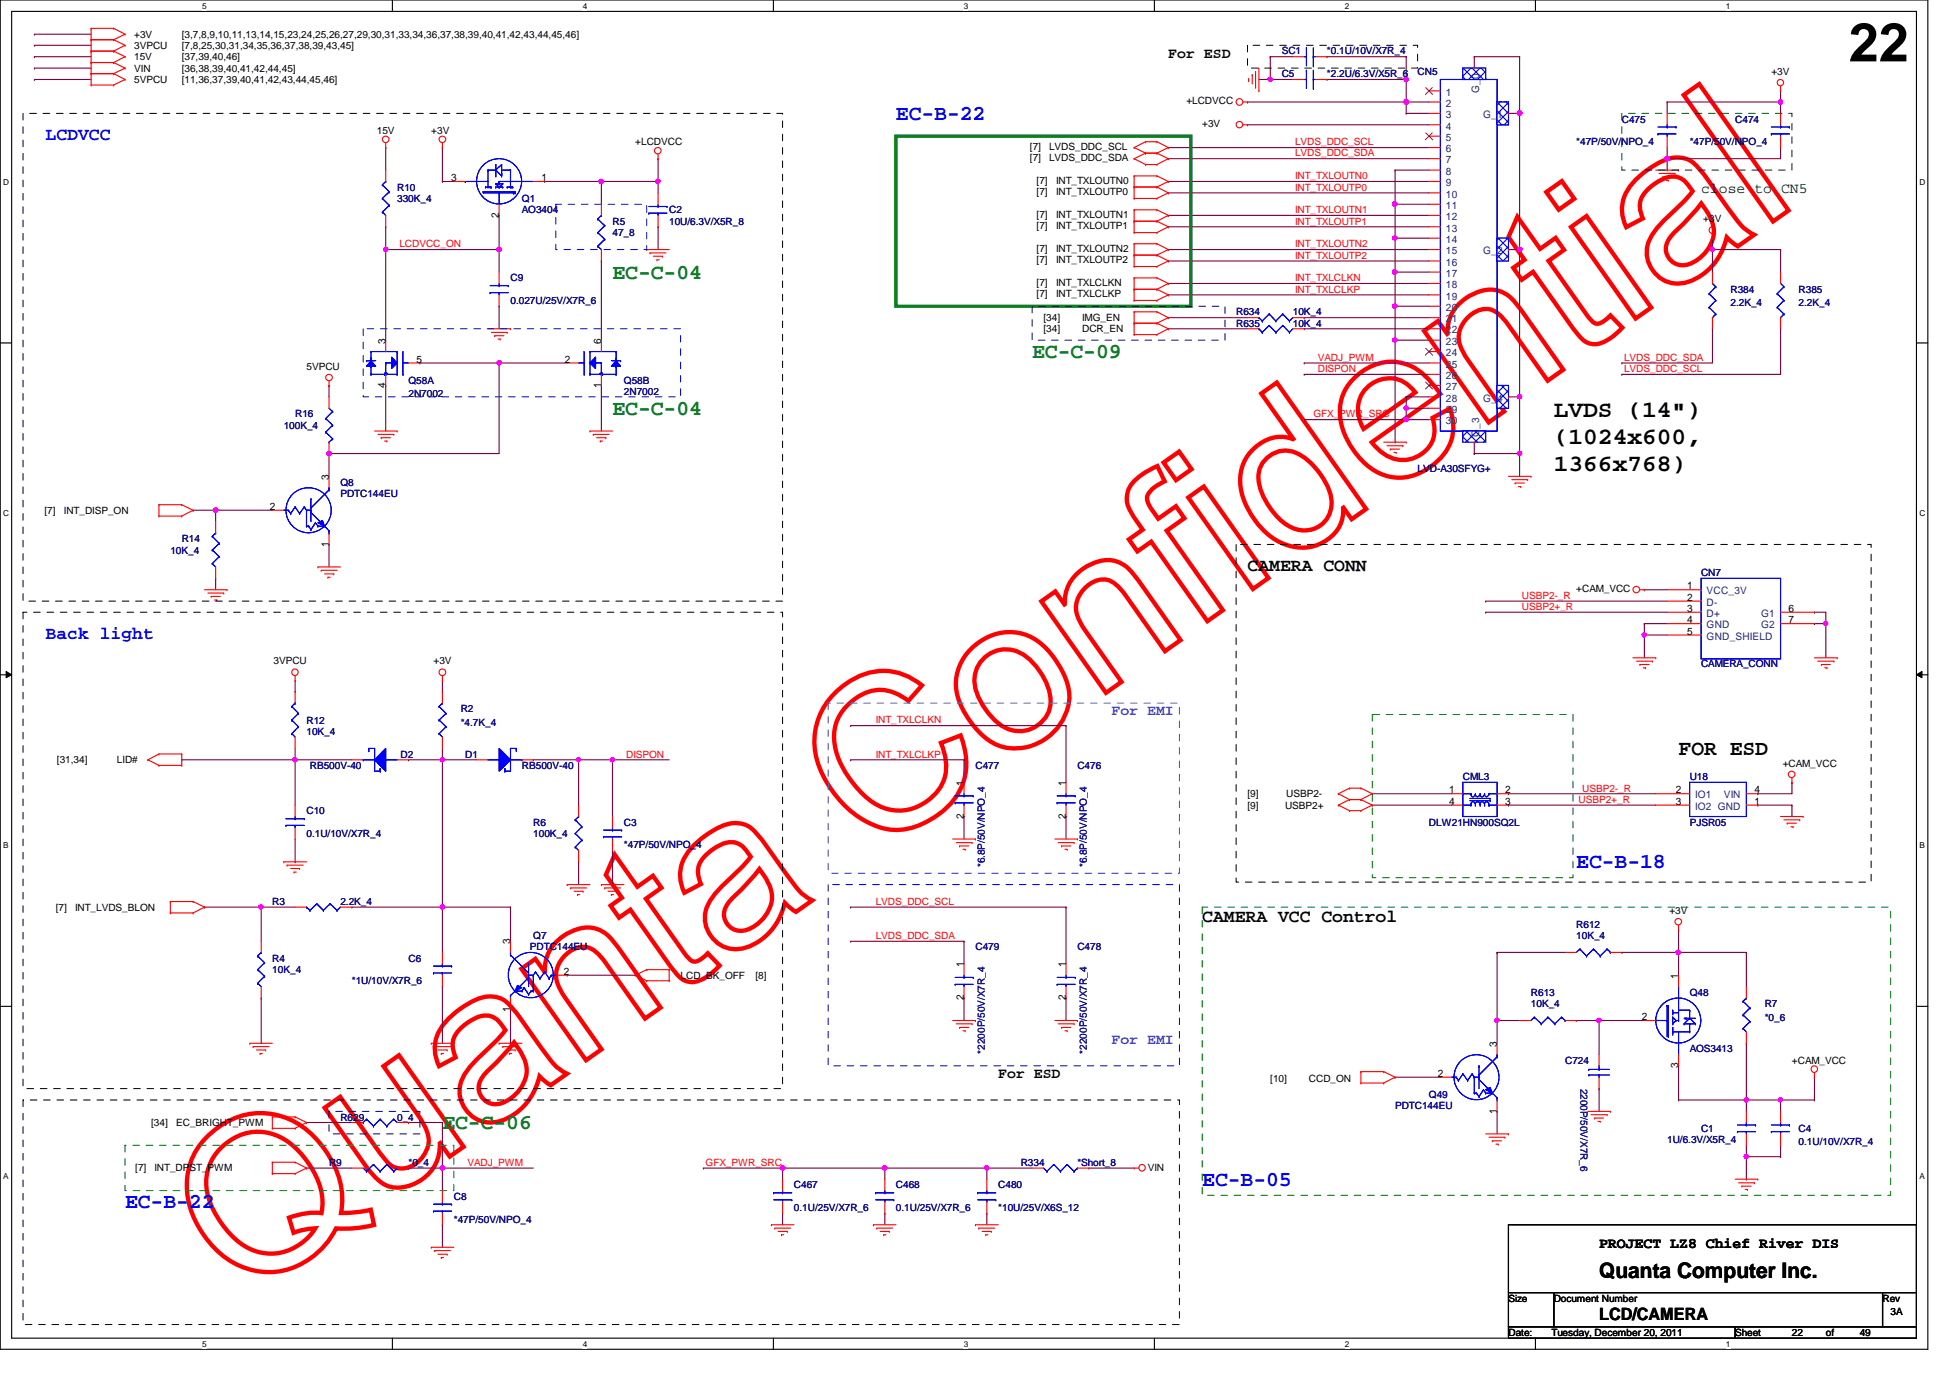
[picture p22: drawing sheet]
<svg xmlns="http://www.w3.org/2000/svg" width="297mm" height="210mm" viewBox="0 0 297 210" stroke-linecap="round" stroke-linejoin="round" font-family="sans-serif">
<defs><g id="words">
<text font-size="32.9" fill="#f00" x="36.6" y="198.7" transform="rotate(-35 36.6 198.7)">Quanta Confidential</text>
<text font-size="8.3" x="281.6" y="9.4">22</text>
<g font-size="3.6">
<text x="236.7" y="63.5">LVDS (14&quot;)</text>
<text x="236.7" y="67.6">(1024x600,</text>
<text x="236.7" y="71.7">1366x768)</text>
</g>
<g font-size="3.3" fill="#00f">
<text x="136.5" y="18.2">EC-B-22</text>
<text x="240.1" y="132.2">EC-B-18</text>
<text x="19" y="184.1">EC-B-22</text>
<text x="183.1" y="180.6">EC-B-05</text>
</g>
<g font-size="3.3" fill="#008000">
<text x="93.3" y="42.5">EC-C-04</text>
<text x="157.2" y="54.5">EC-C-09</text>
<text x="93.3" y="63.2">EC-C-04</text>
<text x="67.4" y="172">EC-C-06</text>
</g>
<g font-size="3.3">
<text x="255.7" y="115">FOR ESD</text>
<text x="243.6" y="194.7">Quanta Computer Inc.</text>
</g>
<g font-size="2.8" fill="#00f">
<text x="6.9" y="21.3">LCDVCC</text>
<text x="6.9" y="97.3">Back light</text>
</g>
<g font-size="2.8">
<text x="190" y="87">CAMERA CONN</text>
<text x="183.1" y="140.5">CAMERA VCC Control</text>
</g>
<text font-size="2.6" x="243.6" y="201">LCD/CAMERA</text>
<g font-size="2.2">
<text x="178" y="8.8">For ESD</text>
<text x="152.1" y="164.2">For ESD</text>
<text x="243.6" y="190.1">PROJECT LZ8 Chief River DIS</text>
</g>
<text font-size="2.2" fill="#004000" x="259.1" y="29.5">close to CN5</text>
<g font-size="2.2" fill="#0080ff">
<text x="169.3" y="109">For EMI</text>
<text x="169.3" y="159">For EMI</text>
</g>
<g font-size="1.6" fill="#004080">
<text x="220.3" y="14.6">1</text>
<text x="220.3" y="18">3</text>
<text x="220.3" y="16.3">2</text>
<text x="225.3" y="14.1" transform="rotate(-90 225.3 14.1)">G_0</text>
<text x="225.9" y="18">G_1</text>
<text x="220.3" y="21.5">5</text>
<text x="220.3" y="19.7">4</text>
<text x="220.3" y="23.2">6</text>
<text x="220.3" y="24.9">7</text>
<text x="220.3" y="28.4">9</text>
<text x="220.3" y="26.6">8</text>
<text x="220.3" y="31.8">11</text>
<text x="220.3" y="35.3">13</text>
<text x="220.3" y="30.1">10</text>
<text x="220.3" y="33.5">12</text>
<text x="220.3" y="38.7">15</text>
<text x="220.3" y="37">14</text>
<text x="220.3" y="40.5">16</text>
<text x="225.9" y="38.7">G_2</text>
<text x="220.3" y="42.2">17</text>
<text x="220.3" y="45.6">19</text>
<text x="220.3" y="43.9">18</text>
<text x="220.3" y="47.4">20</text>
<text x="220.3" y="49.1">21</text>
<text x="220.3" y="52.5">23</text>
<text x="220.3" y="50.8">22</text>
<text x="220.3" y="56">25</text>
<text x="220.3" y="59.4">27</text>
<text x="220.3" y="54.3">24</text>
<text x="220.3" y="57.7">26</text>
<text x="220.3" y="62.9">29</text>
<text x="220.3" y="61.2">28</text>
<text x="220.3" y="64.6">30</text>
<text x="225.9" y="61.2">G_4</text>
<text x="225.3" y="66.5" transform="rotate(-90 225.3 66.5)">G_3</text>
<text x="260" y="90.6">VCC_3V</text>
<text x="260" y="92.3">D-</text>
<text x="260" y="94">D+</text>
<text x="260" y="95.7">GND</text>
<text x="268.3" y="94">G1</text>
<text x="268.3" y="95.7">G2</text>
<text x="260" y="97.5">GND_SHIELD</text>
<text x="258.2" y="121.6">IO1</text>
<text x="258.2" y="123.4">IO2 GND</text>
<text x="262.6" y="121.6">VIN</text>
</g>
<g font-size="1.6">
<text x="68.7" y="27.6">3</text>
<text x="82.5" y="27.6">1</text>
<text x="76" y="33.2" transform="rotate(-90 76 33.2)">2</text>
<text x="58.7" y="52.3" transform="rotate(-90 58.7 52.3)">3</text>
<text x="91.6" y="52.3" transform="rotate(-90 91.6 52.3)">6</text>
<text x="58.7" y="59.1" transform="rotate(-90 58.7 59.1)">4</text>
<text x="63.5" y="55.2">5</text>
<text x="86" y="55.2">2</text>
<text x="91.6" y="59.1" transform="rotate(-90 91.6 59.1)">1</text>
<text x="41.1" y="77.7">2</text>
<text x="50.1" y="73.1" transform="rotate(-90 50.1 73.1)">3</text>
<text x="50.1" y="83.3" transform="rotate(-90 50.1 83.3)">1</text>
<text x="257" y="89.8">1</text>
<text x="257" y="91.5">2</text>
<text x="257" y="93.2">3</text>
<text x="257" y="95">4</text>
<text x="272.5" y="93.2">6</text>
<text x="272.5" y="95">7</text>
<text x="257" y="96.7">5</text>
<text x="146.8" y="119.7" transform="rotate(-90 146.8 119.7)">1</text>
<text x="162.3" y="119.7" transform="rotate(-90 162.3 119.7)">1</text>
<text x="146.8" y="124.7" transform="rotate(-90 146.8 124.7)">2</text>
<text x="162.3" y="124.7" transform="rotate(-90 162.3 124.7)">2</text>
<text x="220.7" y="120.9">1</text>
<text x="220.7" y="122.6">4</text>
<text x="229.3" y="122.6">3</text>
<text x="229.3" y="120.9">2</text>
<text x="255.3" y="120.9">2</text>
<text x="255.3" y="122.6">3</text>
<text x="267.2" y="120.9">4</text>
<text x="267.2" y="122.6">1</text>
<text x="77.7" y="143.8" transform="rotate(-90 77.7 143.8)">3</text>
<text x="85.9" y="148.5">2</text>
<text x="146.8" y="147.3" transform="rotate(-90 146.8 147.3)">1</text>
<text x="162.3" y="147.3" transform="rotate(-90 162.3 147.3)">1</text>
<text x="255.6" y="149.1" transform="rotate(-90 255.6 149.1)">1</text>
<text x="77.7" y="154.1" transform="rotate(-90 77.7 154.1)">1</text>
<text x="146.8" y="152.4" transform="rotate(-90 146.8 152.4)">2</text>
<text x="162.3" y="152.4" transform="rotate(-90 162.3 152.4)">2</text>
<text x="250.1" y="155.4">2</text>
<text x="228" y="159.4" transform="rotate(-90 228 159.4)">3</text>
<text x="219" y="164">2</text>
<text x="255.6" y="162.7" transform="rotate(-90 255.6 162.7)">3</text>
<text x="228" y="169.6" transform="rotate(-90 228 169.6)">1</text>
</g>
<g font-size="1.5">
<text x="20.4" y="5.7">+3V</text>
<text x="27.7" y="5.7">[3,7,8,9,10,11,13,14,15,23,24,25,26,27,29,30,31,33,34,36,37,38,39,40,41,42,43,44,45,46]</text>
<text x="20.4" y="9.2">15V</text>
<text x="20.4" y="7.5">3VPCU</text>
<text x="20.4" y="10.9">VIN</text>
<text x="27.7" y="9.2">[37,39,40,46]</text>
<text x="27.7" y="7.5">[7,8,25,30,31,34,35,36,37,38,39,43,45]</text>
<text x="27.7" y="10.9">[36,38,39,40,41,42,44,45]</text>
<text x="269.8" y="11.4">+3V</text>
<text x="20.4" y="12.6">5VPCU</text>
<text x="27.7" y="12.6">[11,36,37,39,40,41,42,43,44,45,46]</text>
<text x="180.7" y="15.9">+LCDVCC</text>
<text x="57.4" y="20.4">15V</text>
<text x="65.7" y="20.4">+3V</text>
<text x="96.8" y="22.1">+LCDVCC</text>
<text x="156.9" y="22.8">[7]</text>
<text x="159.8" y="22.8">LVDS_DDC_SCL</text>
<text x="183.1" y="19.4">+3V</text>
<text x="156.9" y="24.6">[7]</text>
<text x="157.9" y="28">[7]</text>
<text x="157.9" y="29.7">[7]</text>
<text x="159.8" y="24.6">LVDS_DDC_SDA</text>
<text x="160.9" y="28">INT_TXLOUTN0</text>
<text x="160.9" y="29.7">INT_TXLOUTP0</text>
<text x="157.9" y="33.2">[7]</text>
<text x="157.9" y="34.9">[7]</text>
<text x="160.9" y="33.2">INT_TXLOUTN1</text>
<text x="160.9" y="34.9">INT_TXLOUTP1</text>
<text x="259.5" y="33.9">+3V</text>
<text x="157.9" y="38.4">[7]</text>
<text x="157.9" y="40.1">[7]</text>
<text x="160.9" y="38.4">INT_TXLOUTN2</text>
<text x="160.9" y="40.1">INT_TXLOUTP2</text>
<text x="157.9" y="43.6">[7]</text>
<text x="157.9" y="45.3">[7]</text>
<text x="160.9" y="43.6">INT_TXLCLKN</text>
<text x="160.9" y="45.3">INT_TXLCLKP</text>
<text x="159" y="50.6">[34]</text>
<text x="159" y="48.9">[34]</text>
<text x="164.8" y="50.6">DCR_EN</text>
<text x="164.8" y="48.9">IMG_EN</text>
<text x="46.7" y="56.3">5VPCU</text>
<text x="6.8" y="78.3">[7]</text>
<text x="9.7" y="78.3">INT_DISP_ON</text>
<text x="240.1" y="90.2">+CAM_VCC</text>
<text x="41.7" y="101.2">3VPCU</text>
<text x="66" y="101.2">+3V</text>
<text x="8.7" y="116.2">[31,34]</text>
<text x="17.8" y="116.2">LID#</text>
<text x="271.6" y="116.8">+CAM_VCC</text>
<text x="190" y="123.2">[9]</text>
<text x="190" y="121.5">[9]</text>
<text x="195.7" y="123.2">USBP2+</text>
<text x="195.9" y="121.5">USBP2-</text>
<text x="8.5" y="138.7">[7]</text>
<text x="11.4" y="138.7">INT_LVDS_BLON</text>
<text x="254.3" y="139.2">+3V</text>
<text x="103.7" y="149.1">LCD_BK_OFF</text>
<text x="115.1" y="149.1">[8]</text>
<text x="193.5" y="164.8">[10]</text>
<text x="199.4" y="164.8">CCD_ON</text>
<text x="273" y="162.1">+CAM_VCC</text>
<text x="23" y="171.5">[34]</text>
<text x="26.8" y="171.5">EC_BRIGHT_PWM</text>
<text x="20.6" y="178.4">[7]</text>
<text x="23.5" y="178.4">INT_DPST_PWM</text>
<text x="174.8" y="178.4">VIN</text>
<text x="229.8" y="198.3">Size</text>
<text x="229.8" y="203.5">Date:</text>
<text x="236.3" y="203.5">Tuesday, December 20, 2011</text>
<text x="236.7" y="198.3">Document Number</text>
<text x="264.3" y="203.5">Sheet</text>
<text x="273" y="203.5">22</text>
<text x="278.1" y="203.5">of</text>
<text x="283.3" y="203.5">49</text>
<text x="286.8" y="198.3">Rev</text>
<text x="288" y="200.4">3A</text>
</g>
<g font-size="1.5" fill="#000080">
<text x="195.2" y="11.8">C5</text>
<text x="195.2" y="8.3">SC1</text>
<text x="202.1" y="8.3">*0.1U/10V/X7R_4</text>
<text x="202.1" y="11.8">*2.2U/6.3V/X5R_6</text>
<text x="215.9" y="11.4">CN5</text>
<text x="240.1" y="22.1">*47P/50V/NPO_4</text>
<text x="247.1" y="18.7">C475</text>
<text x="257.4" y="22.1">*47P/50V/NPO_4</text>
<text x="264.3" y="18.7">C474</text>
<text x="60.5" y="29">R10</text>
<text x="60.5" y="30.8">330K_4</text>
<text x="79.5" y="30.8">Q1</text>
<text x="79.5" y="32.5">AO3404</text>
<text x="93.3" y="34.2">R5</text>
<text x="93.3" y="35.9">47_8</text>
<text x="101.9" y="32.5">C2</text>
<text x="101.9" y="34.2">10U/6.3V/X5R_8</text>
<text x="77.8" y="42.8">C9</text>
<text x="77.8" y="46.3">0.027U/25V/X7R_6</text>
<text x="263.6" y="44.6">R384</text>
<text x="263.6" y="46.7">2.2K_4</text>
<text x="274" y="44.6">R385</text>
<text x="274" y="46.7">2.2K_4</text>
<text x="188.3" y="48">R634</text>
<text x="188.3" y="49.8">R635</text>
<text x="196.9" y="48">10K_4</text>
<text x="196.9" y="49.8">10K_4</text>
<text x="62.2" y="58.4">Q58A</text>
<text x="95" y="58.4">Q58B</text>
<text x="43.2" y="65.3">100K_4</text>
<text x="45" y="63.6">R16</text>
<text x="62.2" y="60.5">2N7002</text>
<text x="95" y="60.1">2N7002</text>
<text x="215.9" y="71.9">LVD-A30SFYG+</text>
<text x="51.9" y="74">Q8</text>
<text x="51.9" y="75.7">PDTC144EU</text>
<text x="27.7" y="82.6">R14</text>
<text x="25.9" y="84.3">10K_4</text>
<text x="259.1" y="87.8">CN7</text>
<text x="259.1" y="101.6">CAMERA_CONN</text>
<text x="46.7" y="110.2">R12</text>
<text x="46.7" y="111.9">10K_4</text>
<text x="70.2" y="108.5">R2</text>
<text x="70.2" y="110.6">*4.7K_4</text>
<text x="47.2" y="117.1">RB500V-40</text>
<text x="61" y="115.4">D2</text>
<text x="70.9" y="115.4">D1</text>
<text x="79.5" y="117.1">RB500V-40</text>
<text x="148.6" y="117.1">C477</text>
<text x="164.1" y="117.1">C476</text>
<text x="222.8" y="118.9">CML3</text>
<text x="257.4" y="118.9">U18</text>
<text x="46.7" y="124">C10</text>
<text x="81.2" y="125.8">R6</text>
<text x="95" y="125.8">C3</text>
<text x="217.7" y="125.8">DLW21HN900SQ2L</text>
<text x="257.4" y="125.8">PJSR05</text>
<text x="46.7" y="127.5">0.1U/10V/X7R_4</text>
<text x="81.2" y="127.5">100K_4</text>
<text x="95" y="129.2">*47P/50V/NPO_4</text>
<text x="41.5" y="137.8">R3</text>
<text x="51.9" y="137.8">2.2K_4</text>
<text x="150" y="132.1" transform="rotate(-90 150 132.1)">*6.8P/50V/NPO_4</text>
<text x="165.6" y="132.1" transform="rotate(-90 165.6 132.1)">*6.8P/50V/NPO_4</text>
<text x="81.2" y="143">Q7</text>
<text x="240.1" y="141.3">R612</text>
<text x="240.1" y="143">10K_4</text>
<text x="41.5" y="146.5">R4</text>
<text x="41.5" y="148.2">10K_4</text>
<text x="53.6" y="149.9">*1U/10V/X7R_6</text>
<text x="62.2" y="146.5">C6</text>
<text x="80.7" y="144.8">PDTC144EU</text>
<text x="148.6" y="144.8">C479</text>
<text x="164.1" y="144.8">C478</text>
<text x="233.2" y="151.7">R613</text>
<text x="233.2" y="153.4">10K_4</text>
<text x="257.4" y="151.7">Q48</text>
<text x="268.8" y="153.4">R7</text>
<text x="268.8" y="155.5">*0_6</text>
<text x="150" y="160.5" transform="rotate(-90 150 160.5)">*2200P/50V/X7R_4</text>
<text x="165.6" y="160.5" transform="rotate(-90 165.6 160.5)">*2200P/50V/X7R_4</text>
<text x="257.4" y="160.3">AOS3413</text>
<text x="217.7" y="167.2">Q49</text>
<text x="238.4" y="162.1">C724</text>
<text x="240.7" y="165.8" transform="rotate(90 240.7 165.8)">2200P/50V/X7R_6</text>
<text x="51.9" y="170.7">R629</text>
<text x="60.5" y="170.7">0_4</text>
<text x="212.5" y="169">PDTC144EU</text>
<text x="259.1" y="172.4">C1</text>
<text x="274" y="172.4">C4</text>
<text x="50.1" y="177.6">R9</text>
<text x="62.2" y="177.6">*0_4</text>
<text x="155.5" y="177.6">R334</text>
<text x="164.1" y="177.6">*Short_8</text>
<text x="254" y="174.1">1U/6.3V/X5R_4</text>
<text x="274" y="174.5">0.1U/10V/X7R_4</text>
<text x="69.1" y="182.8">C8</text>
<text x="120.9" y="181">C467</text>
<text x="120.9" y="184.5">0.1U/25V/X7R_6</text>
<text x="136.5" y="181">C468</text>
<text x="136.5" y="184.5">0.1U/25V/X7R_6</text>
<text x="152.1" y="181">C480</text>
<text x="152.1" y="184.5">*10U/25V/X6S_12</text>
<text x="69.1" y="186.2">*47P/50V/NPO_4</text>
</g>
<g font-size="1.5" fill="#f00">
<text x="197.3" y="22.1">LVDS_DDC_SCL</text>
<text x="197.3" y="23.8">LVDS_DDC_SDA</text>
<text x="197.3" y="27.3">INT_TXLOUTN0</text>
<text x="197.3" y="29">INT_TXLOUTP0</text>
<text x="197.3" y="34.2">INT_TXLOUTP1</text>
<text x="197.3" y="32.5">INT_TXLOUTN1</text>
<text x="60.8" y="37.7">LCDVCC_ON</text>
<text x="197.3" y="39.4">INT_TXLOUTP2</text>
<text x="197.3" y="37.7">INT_TXLOUTN2</text>
<text x="197.3" y="44.6">INT_TXLCLKP</text>
<text x="197.3" y="42.8">INT_TXLCLKN</text>
<text x="200.7" y="54.9">VADJ_PWM</text>
<text x="200.7" y="56.7">DISPON</text>
<text x="247.4" y="56.7">LVDS_DDC_SCL</text>
<text x="247.4" y="54.9">LVDS_DDC_SDA</text>
<text x="200.1" y="63.6">GFX_PWR_SRC</text>
<text x="231.8" y="91.2">USBP2-_R</text>
<text x="231.8" y="92.9">USBP2+_R</text>
<text x="133.4" y="110.2">INT_TXLCLKN</text>
<text x="95.4" y="115.4">DISPON</text>
<text x="133.4" y="115.4">INT_TXLCLKP</text>
<text x="240.5" y="122.3">USBP2+_R</text>
<text x="241" y="120.6">USBP2-_R</text>
<text x="133.4" y="137.8">LVDS_DDC_SCL</text>
<text x="133.4" y="143">LVDS_DDC_SDA</text>
<text x="71.2" y="177.6">VADJ_PWM</text>
<text x="107.5" y="177.6">GFX_PWR_SRC</text>
</g>
<g font-size="1.3">
<text x="30.8" y="1.4">5</text>
<text x="88.8" y="1.4">4</text>
<text x="146.8" y="1.4">3</text>
<text x="204.8" y="1.4">2</text>
<text x="262.9" y="1.4">1</text>
<text x=".5" y="28.1">D</text>
<text x="292.4" y="28.1">D</text>
<text x=".5" y="78.6">C</text>
<text x="292.4" y="78.6">C</text>
<text x=".5" y="129.2">B</text>
<text x="292.4" y="129.2">B</text>
<text x=".5" y="179.7">A</text>
<text x="292.4" y="179.7">A</text>
<text x="30.8" y="205.2">5</text>
<text x="88.8" y="205.2">4</text>
<text x="146.8" y="205.2">3</text>
<text x="204.8" y="205.2">2</text>
<text x="262.9" y="205.2">1</text>
</g>
</g></defs>
<path d="M0 0h293.7v205.5h-293.7zM1.8 1.7h290.1v202.1h-290.1z" fill="none" stroke="#000" stroke-width=".17"/>
<g fill="#fff">
<path d="M30.8 .2h.7v1.4h-.7z"/>
<path d="M30.8 204h.7v1.4h-.7z"/>
</g>
<path d="M59.8 0v1.7M59.8 203.8v1.8" fill="none" stroke="#000" stroke-width=".17"/>
<g fill="#fff">
<path d="M88.8 .2h.6v1.4h-.6z"/>
<path d="M88.8 204h.6v1.4h-.6z"/>
</g>
<path d="M117.8 0v1.7M117.8 203.8v1.8" fill="none" stroke="#000" stroke-width=".17"/>
<g fill="#fff">
<path d="M146.8 .2h.7v1.4h-.7z"/>
<path d="M146.8 204h.7v1.4h-.7z"/>
</g>
<path d="M175.8 0v1.7M175.8 203.8v1.8" fill="none" stroke="#000" stroke-width=".17"/>
<g fill="#fff">
<path d="M204.8 .2h.7v1.4h-.7z"/>
<path d="M204.8 204h.7v1.4h-.7z"/>
</g>
<path d="M233.9 0v1.7M233.9 203.8v1.8" fill="none" stroke="#000" stroke-width=".17"/>
<g fill="#fff">
<path d="M262.9 .2h.7v1.4h-.7z"/>
<path d="M262.9 204h.7v1.4h-.7z"/>
<path d="M.5 27h.9v1.4h-.9z"/>
<path d="M292.4 27h.9v1.4h-.9z"/>
<path d="M.5 77.5h.9v1.4h-.9z"/>
<path d="M292.4 77.5h.9v1.4h-.9z"/>
</g>
<path d="M0 52.2h1.8M291.9 52.2h1.8" fill="none" stroke="#000" stroke-width=".17"/>
<g fill="#fff">
<path d="M.5 128h.8v1.4h-.8z"/>
<path d="M292.4 128h.8v1.4h-.8z"/>
</g>
<path d="M0 102.8h1.8M291.9 102.8h1.8" fill="none" stroke="#000" stroke-width=".17"/>
<path d="M.9 102.3l.9 .5-.9 .5zM291.9 102.8l.9-.5v1z" fill="#000"/>
<path d="M.9 102.3l.9 .5-.9 .5zM291.9 102.8l.9-.5v1z" fill="none" stroke="#000" stroke-width=".15"/>
<g fill="#fff">
<path d="M.5 178.5h.8v1.4h-.8z"/>
<path d="M292.4 178.5h.8v1.4h-.8z"/>
</g>
<path d="M0 153.3h1.8M291.9 153.3h1.8" fill="none" stroke="#000" stroke-width=".17"/>
<path d="M58.8 22.5h.1M58.8 22.5v3.4M91.6 27.6h.1M91.6 27.6h8.6" fill="none" stroke="#800040" stroke-width=".17"/>
<circle cx="91.6" cy="27.6" r=".33" fill="#f0f"/>
<circle cx="91.6" cy="27.6" r=".33" fill="none" stroke="#f0f" stroke-width=".17"/>
<g fill="none" stroke="#800040" stroke-width=".17">
<path d="M76 32.8h.1M76 32.8v5.2M83 27.6h.1M83 27.6h8.6M91.6 39.8h.1M91.6 27.6h.1M91.6 27.6v3.5M91.6 39.8v12M100.2 27.6h.1M100.2 27.6v1.8M76 46.7h.1M76 46.7v3.4"/>
<path d="M91.6 58.7h.1M91.6 58.7v7"/>
</g>
<circle cx="100.2" cy="27.6" r=".33" fill="#f0f"/>
<circle cx="100.2" cy="27.6" r=".33" fill="none" stroke="#f0f" stroke-width=".17"/>
<path d="M58.8 34.5h.1M58.8 34.5v3.5M100.2 34.5h.1M100.2 34.5v3.5M50.1 69.1h.1M50.1 69.1h25.9" fill="none" stroke="#800040" stroke-width=".17"/>
<circle cx="50.1" cy="69.1" r=".33" fill="#f0f"/>
<circle cx="50.1" cy="69.1" r=".33" fill="none" stroke="#f0f" stroke-width=".17"/>
<path d="M58.8 38h.1M58.8 38h17.2" fill="none" stroke="#800040" stroke-width=".17"/>
<circle cx="76" cy="38" r=".33" fill="#f0f"/>
<circle cx="76" cy="38" r=".33" fill="none" stroke="#f0f" stroke-width=".17"/>
<path d="M58.8 38h.1M58.8 38v13.8" fill="none" stroke="#800040" stroke-width=".17"/>
<circle cx="58.8" cy="38" r=".33" fill="#f0f"/>
<circle cx="58.8" cy="38" r=".33" fill="none" stroke="#f0f" stroke-width=".17"/>
<path d="M76 38h.1M76 38v3.4M50.1 58.7h.1M50.1 58.7v1.8M64 55.3h.1M64 55.3h22.4M76 55.3h.1M76 55.3v13.8M50.1 69.1h.1M50.1 69.1v3.5" fill="none" stroke="#800040" stroke-width=".17"/>
<circle cx="76" cy="55.3" r=".33" fill="#f0f"/>
<circle cx="76" cy="55.3" r=".33" fill="none" stroke="#f0f" stroke-width=".17"/>
<path d="M50.1 82.9h.1M50.1 82.9v3.5M77.8 153.7h.1M77.8 153.7v5.2M62.2 177.9h.1M62.2 177.9h5.2M67.4 177.9h.1M67.4 177.9v3.5" fill="none" stroke="#800040" stroke-width=".17"/>
<circle cx="67.4" cy="177.9" r=".34" fill="#f0f"/>
<circle cx="67.4" cy="177.9" r=".34" fill="none" stroke="#f0f" stroke-width=".17"/>
<path d="M93.3 115.7h.1M93.3 115.7v8.7" fill="none" stroke="#800040" stroke-width=".17"/>
<circle cx="93.3" cy="115.7" r=".33" fill="#f0f"/>
<circle cx="93.3" cy="115.7" r=".33" fill="none" stroke="#f0f" stroke-width=".17"/>
<path d="M88.1 115.7h.1M88.1 115.7h5.2M88.1 115.7v6.9M93.3 129.5h.1M93.3 129.5v5.2" fill="none" stroke="#800040" stroke-width=".17"/>
<circle cx="88.1" cy="115.7" r=".32" fill="#f0f"/>
<circle cx="88.1" cy="115.7" r=".32" fill="none" stroke="#f0f" stroke-width=".17"/>
<path d="M45 115.7h.1M45 115.7h8.6M45 115.7v6.9M81.2 115.7h.1M81.2 115.7h6.9" fill="none" stroke="#800040" stroke-width=".17"/>
<circle cx="44.9" cy="115.7" r=".32" fill="#f0f"/>
<circle cx="44.9" cy="115.7" r=".32" fill="none" stroke="#f0f" stroke-width=".17"/>
<path d="M45 105.4h.1M45 103.6v1.8M67.4 115.7h.1M67.4 115.7v22.5" fill="none" stroke="#800040" stroke-width=".17"/>
<circle cx="67.4" cy="138.1" r=".33" fill="#f0f"/>
<circle cx="67.4" cy="138.1" r=".33" fill="none" stroke="#f0f" stroke-width=".17"/>
<circle cx="67.4" cy="115.7" r=".33" fill="#f0f"/>
<circle cx="67.4" cy="115.7" r=".33" fill="none" stroke="#f0f" stroke-width=".17"/>
<path d="M39.8 138.2h.1M39.8 138.2h5.2M39.8 138.2v5.2M67.4 177.9h.1M67.4 177.9h13.8" fill="none" stroke="#800040" stroke-width=".17"/>
<circle cx="39.8" cy="138.1" r=".33" fill="#f0f"/>
<circle cx="39.8" cy="138.1" r=".33" fill="none" stroke="#f0f" stroke-width=".17"/>
<g fill="none" stroke="#800040" stroke-width=".17">
<path d="M58.8 58.7h.1M58.8 58.7v7M29.4 77.7h.1M29.4 77.7h3.4M32.8 77.7h.1M32.8 77.7v1.8M32.8 88.1h.1M32.8 88.1v1.7M45 115.7h.1M45 114v1.7M62.2 115.7h.1M62.2 115.7h10.4"/>
<path d="M67.4 115.7h.1M67.4 105.4h.1M67.4 103.6v1.8M67.4 114v1.7M93.3 115.7h.1M93.3 115.7h8.6M53.6 138.2h.1M53.6 138.2h24.2M67.4 138.2h.1M67.4 138.2v6.9M77.8 138.2h.1M77.8 138.2v5.2"/>
<path d="M88.1 131.3h.1M88.1 131.3v3.4M39.8 152h.1M39.8 152v6.9M67.4 150.3h.1M67.4 150.3v8.6M86.4 148.5h.1M86.4 148.5h10.4M134.8 177.9h.1M134.8 177.9v1.7M134.8 177.9h15.5M67.4 186.6h.1"/>
<path d="M67.4 186.6v3.4M134.8 184.8h.1M134.8 184.8v1.8"/>
</g>
<circle cx="150.3" cy="177.9" r=".33" fill="#f0f"/>
<circle cx="150.3" cy="177.9" r=".33" fill="none" stroke="#f0f" stroke-width=".17"/>
<path d="M107.1 177.9h.1M107.1 177.9h27.7M119.2 177.9h.1M119.2 177.9v1.7M150.3 177.9h.1M150.3 177.9h6.9M150.3 177.9v1.7M119.2 184.8h.1M119.2 184.8v1.8M150.3 184.8h.1M150.3 184.8v1.8" fill="none" stroke="#800040" stroke-width=".17"/>
<circle cx="134.7" cy="177.9" r=".34" fill="#f0f"/>
<circle cx="134.7" cy="177.9" r=".34" fill="none" stroke="#f0f" stroke-width=".17"/>
<circle cx="119.2" cy="177.9" r=".34" fill="#f0f"/>
<circle cx="119.2" cy="177.9" r=".34" fill="none" stroke="#f0f" stroke-width=".17"/>
<g fill="none" stroke="#800040" stroke-width=".17">
<path d="M5.2 8.6h.1M5.2 5.2h.1M5.2 6.9h.1M5.2 10.4h.1M5.2 12.1h.1M5.2 8.6h8.7M5.2 5.2h8.7M5.2 6.9h8.7M5.2 10.4h8.7M5.2 12.1h8.7M67.4 27.6h.1M67.4 22.5h.1"/>
<path d="M67.4 27.6h1.7M67.4 22.5v5.1M100.2 24.2h.1M100.2 24.2v3.4M32.8 77.7h.1M32.8 77.7h8.7M27.7 115.7h.1M27.7 115.7h17.3M129.6 110.5h.1M129.6 115.7h.1M129.6 110.5h32.8M129.6 115.7h17.3"/>
<path d="M146.9 115.7h.1M146.9 115.7v3.5M162.4 110.5h.1M162.4 110.5v8.7M273 119.2h.1M273 119.2v1.7h-5.2M45 131.3h.1M45 127.8v3.5M129.6 138.2h.1M129.6 138.2h32.8M146.9 124.4h.1M146.9 124.4v3.4"/>
<path d="M162.4 138.2h.1M162.4 124.4h.1M162.4 124.4v3.4M162.4 138.2v8.6M209 120.9h.1M209 122.6h.1M209 122.6h12.1M209 120.9h12.1M229.8 122.6h.1M229.8 120.9h.1M229.8 122.6h22.4M229.8 120.9h22.4"/>
<path d="M267.8 122.6h.1M267.8 120.9h.1M267.8 122.6h5.2M273 122.6h.1M273 122.6v1.8M129.6 143.4h.1M129.6 143.4h17.3M146.9 152h.1M146.9 143.4h.1M146.9 143.4v3.4M146.9 152v3.4M162.4 152h.1"/>
<path d="M162.4 152v3.4M165.9 177.9h.1M165.9 177.9h6.9"/>
</g>
<circle cx="32.9" cy="77.7" r=".33" fill="#f0f"/>
<circle cx="32.9" cy="77.7" r=".33" fill="none" stroke="#f0f" stroke-width=".17"/>
<path d="M224.6 8.6h6.9M231.5 8.6h.1M231.5 38h.1M231.5 38v22.5" fill="none" stroke="#800040" stroke-width=".17"/>
<circle cx="231.5" cy="60.4" r=".33" fill="#f0f"/>
<circle cx="231.5" cy="60.4" r=".33" fill="none" stroke="#f0f" stroke-width=".17"/>
<circle cx="231.5" cy="38" r=".33" fill="#f0f"/>
<circle cx="231.5" cy="38" r=".33" fill="none" stroke="#f0f" stroke-width=".17"/>
<path d="M254 24.2h.1M271.2 22.5h.1M271.2 22.5v1.7h-17.2" fill="none" stroke="#800040" stroke-width=".17"/>
<circle cx="253.9" cy="24.2" r=".33" fill="#f0f"/>
<circle cx="253.9" cy="24.2" r=".33" fill="none" stroke="#f0f" stroke-width=".17"/>
<path d="M254 25.9h.1M254 24.2v1.7M231.5 69.1h.1M231.5 69.1v3.5" fill="none" stroke="#800040" stroke-width=".17"/>
<circle cx="231.5" cy="69.1" r=".33" fill="#f0f"/>
<circle cx="231.5" cy="69.1" r=".33" fill="none" stroke="#f0f" stroke-width=".17"/>
<path d="M214.2 63.9h.1M214.2 63.9h3.5" fill="none" stroke="#800040" stroke-width=".17"/>
<circle cx="214.2" cy="63.9" r=".33" fill="#f0f"/>
<circle cx="214.2" cy="63.9" r=".33" fill="none" stroke="#f0f" stroke-width=".17"/>
<path d="M229.8 17.3h.1M229.8 17.3h1.7M214.2 62.2h.1M214.2 62.2h3.5" fill="none" stroke="#800040" stroke-width=".17"/>
<circle cx="214.2" cy="62.2" r=".33" fill="#f0f"/>
<circle cx="214.2" cy="62.2" r=".33" fill="none" stroke="#f0f" stroke-width=".17"/>
<path d="M231.5 17.3v20.7M271.2 15.5h.1M271.2 15.5v1.8M229.8 38h.1M229.8 38h1.7M231.5 38h.1M198.7 63.9h.1M214.2 62.2h.1M214.2 62.2v1.7h-15.5" fill="none" stroke="#800040" stroke-width=".17"/>
<circle cx="231.5" cy="17.2" r=".33" fill="#f0f"/>
<circle cx="231.5" cy="17.2" r=".33" fill="none" stroke="#f0f" stroke-width=".17"/>
<circle cx="231.5" cy="38" r=".33" fill="#f0f"/>
<circle cx="231.5" cy="38" r=".33" fill="none" stroke="#f0f" stroke-width=".17"/>
<path d="M254 15.5h.1M254 15.5v1.8M254 15.5h17.2M271.2 15.5h.1" fill="none" stroke="#800040" stroke-width=".17"/>
<circle cx="271.2" cy="15.5" r=".33" fill="#f0f"/>
<circle cx="271.2" cy="15.5" r=".33" fill="none" stroke="#f0f" stroke-width=".17"/>
<path d="M224.6 8.6h.1M224.6 8.6v1.8M231.5 17.3h.1M231.5 8.6v8.7" fill="none" stroke="#800040" stroke-width=".17"/>
<circle cx="231.5" cy="17.2" r=".33" fill="#f0f"/>
<circle cx="231.5" cy="17.2" r=".33" fill="none" stroke="#f0f" stroke-width=".17"/>
<g fill="none" stroke="#800040" stroke-width=".17">
<path d="M271.2 13.8h.1M271.2 13.8v1.7M254 24.2h.1M254 22.5v1.7M229.8 60.5h1.7M231.5 60.5h.1M250.5 96.7h.1M250.5 89.8h.1M250.5 95h.1M250.5 96.7v3.5M250.5 89.8h3.5M250.5 95h3.5"/>
<path d="M250.5 96.7h3.5M31.2 138.2h.1M31.2 138.2h8.6M46.7 177.9h.1M46.7 177.9h6.9"/>
</g>
<circle cx="250.5" cy="96.7" r=".32" fill="#f0f"/>
<circle cx="250.5" cy="96.7" r=".32" fill="none" stroke="#f0f" stroke-width=".17"/>
<g fill="none" stroke="#800040" stroke-width=".17">
<path d="M190 19h.1M190 19h27.7M193.5 12.1h.1M193.5 12.1h3.4M198.7 55.3h.1M198.7 57h.1M198.7 55.3h19M198.7 57h19M214.2 60.5h.1M214.2 60.5v1.7M214.2 60.5h3.5M224.6 69.1h.1"/>
<path d="M224.6 67.4v1.7M231.5 60.5h.1M231.5 60.5v8.6h-6.9M226.3 91.6h.1M226.3 93.3h.1M226.3 91.6h27.7M226.3 93.3h27.7M250.5 95h.1M250.5 95v1.7"/>
</g>
<circle cx="193.5" cy="12.1" r=".32" fill="#f0f"/>
<circle cx="193.5" cy="12.1" r=".32" fill="none" stroke="#f0f" stroke-width=".17"/>
<path d="M202.1 12.1h.1M202.1 12.1h12.1" fill="none" stroke="#800040" stroke-width=".17"/>
<circle cx="214.2" cy="12.1" r=".33" fill="#f0f"/>
<circle cx="214.2" cy="12.1" r=".33" fill="none" stroke="#f0f" stroke-width=".17"/>
<g fill="none" stroke="#800040" stroke-width=".17">
<path d="M190 15.5h.1M190 15.5h24.2M191.8 12.1h1.7M193.5 8.6h.1M193.5 12.1h.1M193.5 8.6h3.4M193.5 8.6v3.5M202.1 8.6h.1M202.1 8.6h12.1M214.2 12.1h.1M214.2 8.6h.1M214.2 15.5h.1"/>
<path d="M214.2 8.6v8.7"/>
</g>
<circle cx="214.2" cy="15.5" r=".34" fill="#f0f"/>
<circle cx="214.2" cy="15.5" r=".34" fill="none" stroke="#f0f" stroke-width=".17"/>
<path d="M214.2 15.5h.1M214.2 15.5h3.5" fill="none" stroke="#800040" stroke-width=".17"/>
<circle cx="214.2" cy="15.5" r=".34" fill="#f0f"/>
<circle cx="214.2" cy="15.5" r=".34" fill="none" stroke="#f0f" stroke-width=".17"/>
<path d="M214.2 17.3h.1M214.2 17.3h3.5M212.5 25.9h.1M212.5 31.1h.1M212.5 25.9h5.2M212.5 25.9v5.2" fill="none" stroke="#800040" stroke-width=".17"/>
<circle cx="212.5" cy="31.1" r=".34" fill="#f0f"/>
<circle cx="212.5" cy="31.1" r=".34" fill="none" stroke="#f0f" stroke-width=".17"/>
<path d="M212.5 31.1h.1M212.5 36.3h.1M212.5 31.1h5.2M212.5 31.1v5.2" fill="none" stroke="#800040" stroke-width=".17"/>
<circle cx="212.5" cy="36.3" r=".33" fill="#f0f"/>
<circle cx="212.5" cy="36.3" r=".33" fill="none" stroke="#f0f" stroke-width=".17"/>
<path d="M212.5 36.3h.1M212.5 36.3h5.2M212.5 36.3v5.1M212.5 41.4h.1" fill="none" stroke="#800040" stroke-width=".17"/>
<circle cx="212.5" cy="41.4" r=".34" fill="#f0f"/>
<circle cx="212.5" cy="41.4" r=".34" fill="none" stroke="#f0f" stroke-width=".17"/>
<path d="M212.5 41.4h.1M212.5 46.7h.1M212.5 41.4h5.2M212.5 41.4v5.3" fill="none" stroke="#800040" stroke-width=".17"/>
<circle cx="212.5" cy="46.6" r=".33" fill="#f0f"/>
<circle cx="212.5" cy="46.6" r=".33" fill="none" stroke="#f0f" stroke-width=".17"/>
<path d="M212.5 46.7h.1M212.5 51.8h.1M212.5 46.7h5.2M212.5 46.7v5.1" fill="none" stroke="#800040" stroke-width=".17"/>
<circle cx="212.5" cy="51.8" r=".33" fill="#f0f"/>
<circle cx="212.5" cy="51.8" r=".33" fill="none" stroke="#f0f" stroke-width=".17"/>
<path d="M260.9 36.3h.1M260.9 38h.1M260.9 36.3v5.1M212.5 51.8h.1M212.5 51.8h5.2M212.5 51.8v15.6M212.5 67.4h.1" fill="none" stroke="#800040" stroke-width=".17"/>
<circle cx="260.8" cy="38" r=".32" fill="#f0f"/>
<circle cx="260.8" cy="38" r=".32" fill="none" stroke="#f0f" stroke-width=".17"/>
<path d="M260.9 38h.1M260.9 38h10.3M271.2 38h.1M271.2 38v3.4M247.1 57h.1M247.1 55.3h.1M260.9 50.1h.1M260.9 50.1v5.2h-13.8M271.2 50.1h.1M271.2 50.1v6.9h-24.1M276.4 95h.1M276.4 95h1.7" fill="none" stroke="#800040" stroke-width=".17"/>
<circle cx="278.1" cy="95" r=".32" fill="#f0f"/>
<circle cx="278.1" cy="95" r=".32" fill="none" stroke="#f0f" stroke-width=".17"/>
<path d="M276.4 93.3h.1M276.4 93.3h1.7v6.9M278.1 95h.1M212.5 164.1h.1M212.5 164.1h6.9M266 176.2h.1M266 174.5v1.7M271.2 167.6h5.2M276.4 164.1h.1M276.4 167.6h.1M276.4 164.1v3.5" fill="none" stroke="#800040" stroke-width=".17"/>
<circle cx="266" cy="176.2" r=".33" fill="#f0f"/>
<circle cx="266" cy="176.2" r=".33" fill="none" stroke="#f0f" stroke-width=".17"/>
<path d="M266 167.6h.1M266 167.6v1.7M266 167.6h5.2" fill="none" stroke="#800040" stroke-width=".17"/>
<circle cx="271.2" cy="167.5" r=".32" fill="#f0f"/>
<circle cx="271.2" cy="167.5" r=".32" fill="none" stroke="#f0f" stroke-width=".17"/>
<circle cx="266" cy="167.5" r=".33" fill="#f0f"/>
<circle cx="266" cy="167.5" r=".33" fill="none" stroke="#f0f" stroke-width=".17"/>
<path d="M228 145.1h.1M228 145.1v10.3M243.6 155.4h.1M243.6 155.4v5.3M243.6 165.8h.1M243.6 165.8v3.5M271.2 167.6h.1M271.2 174.5h.1M271.2 167.6v1.7M271.2 174.5v1.7" fill="none" stroke="#800040" stroke-width=".17"/>
<circle cx="243.6" cy="155.4" r=".32" fill="#f0f"/>
<circle cx="243.6" cy="155.4" r=".32" fill="none" stroke="#f0f" stroke-width=".17"/>
<path d="M228 155.4h.1M228 155.4h3.5M228 155.4v3.5M243.6 155.4h.1M243.6 155.4h6.9" fill="none" stroke="#800040" stroke-width=".17"/>
<circle cx="228" cy="155.4" r=".32" fill="#f0f"/>
<circle cx="228" cy="155.4" r=".32" fill="none" stroke="#f0f" stroke-width=".17"/>
<path d="M228 145.1h.1M228 145.1h10.4M240.1 155.4h.1M240.1 155.4h3.5M247.1 145.1h.1M247.1 145.1h8.6M255.7 145.1h.1M255.7 145.1v3.4M228 169.3h.1M228 169.3v3.4M255.7 162.3h.1M255.7 162.3v5.3" fill="none" stroke="#800040" stroke-width=".17"/>
<circle cx="255.6" cy="145.1" r=".34" fill="#f0f"/>
<circle cx="255.6" cy="145.1" r=".34" fill="none" stroke="#f0f" stroke-width=".17"/>
<g fill="none" stroke="#800040" stroke-width=".17">
<path d="M178 22.5h.1M178 24.2h.1M178 27.6h.1M178 29.4h.1M178 34.5h.1M178 32.8h.1M178 39.8h.1M178 38h.1M178 22.5h39.7M178 24.2h39.7M178 27.6h39.7M178 29.4h39.7"/>
<path d="M178 34.5h39.7M178 32.8h39.7M178 39.8h39.7M178 38h39.7M178 44.9h.1M178 43.2h.1M178 50.1h.1M178 48.4h.1M178 44.9h39.7M178 43.2h39.7M178 50.1h12M178 48.4h12"/>
<path d="M198.7 48.4h.1M198.7 50.1h.1M198.7 50.1h19M198.7 48.4h19M255.7 141.6h.1M255.7 145.1h.1M255.7 141.6v3.5M255.7 145.1h10.3M266 145.1h.1M266 158.9h.1M266 158.9v8.7h-10.3M266 145.1v5.2"/>
<path d="M46.7 171h.1M46.7 171h6.9M62.2 171h.1M62.2 171h5.2M67.4 171h.1M67.4 171v6.9M255.7 167.6h.1M266 179.6h.1M271.2 176.2h.1M271.2 176.2h-5.2v3.4"/>
</g>
<g fill="none" stroke="#f00" stroke-width=".17">
<path d="M13.9 9.5h.1M13.9 7.8h.1M13.9 6.1h.1M13.9 4.3h.1M13.9 11.2h.1M13.9 13h.1M13.9 7.8h3.4M13.9 9.5h3.4M13.9 4.3v8.7M13.9 4.3h3.4M13.9 6.1h3.4M13.9 11.2h3.4"/>
<path d="M13.9 13h3.4M17.3 7.8h.1M17.3 9.5h.1M17.3 4.3h.1M17.3 6.1h.1M17.3 11.2h.1M17.3 13h.1M17.3 7.8l1.7 .8M17.3 4.3l1.7 .9M17.3 6.1l1.7 .8M17.3 9.5l1.7 .9M17.3 11.2l1.7 .9"/>
<path d="M19 8.6h.1M19 5.2h.1M19 6.9h.1M19 10.4h.1M19 12.1h.1M19 8.6l-1.7 .9M19 5.2l-1.7 .9M19 6.9l-1.7 .9M19 10.4l-1.7 .8M19 12.1l-1.7 .9M189.4 19h.6M189.4 15.5h.6"/>
<path d="M190 19h.1M190 15.5h.1M190.2 12.3h.1M190.2 11.9v.4M190.8 11.4h.1M190.8 11.4v1.4M191.3 13.3h.1M191.3 10.9v2.4M191.8 13.8h.1M191.8 10.4v3.4M196.9 12.1h1.8M200.4 12.1h1.7"/>
<path d="M271.2 13.8h.1M271.2 13.1v.7M58.8 22.5h.1M58.8 21.8v.7M67.4 22.5h.1M67.4 21.8v.7M98.5 38h.1M98.5 38h3.4M99 38.5h.1M99 38.5h2.4M99.5 39h1.4M100.1 39.6h.1"/>
<path d="M100.1 39.6h.3M100.2 24.2h.1M100.2 23.5v.7M100.9 39h.1M172.8 24.2h.1M172.8 22.5h.1M172.8 28.5h.1M172.8 26.8h.1M172.8 30.2h.1M172.8 33.7h.1M172.8 32h.1M172.8 35.4h.1"/>
<path d="M172.8 38.9h.1M172.8 37.1h.1M172.8 24.2l1.7 .9M172.8 22.5l1.7 .8M172.8 26.8h3.4M172.8 28.5h3.4M172.8 26.8v3.4M172.8 32v3.4M172.8 37.1v3.5M172.8 30.2h3.4M172.8 32h3.4M172.8 33.7h3.4"/>
<path d="M172.8 35.4h3.4M172.8 37.1h3.4M172.8 38.9h3.4M174.5 23.3h.1M174.5 25.1h.1M174.5 21.6h.1M174.5 23.3h1.7M174.5 23.3l-1.7 .9M174.5 25.1h1.7M174.5 21.6h1.7M174.5 21.6l-1.7 .9M176.2 23.3h.1"/>
<path d="M176.2 25.1h.1M176.2 21.6h.1M176.2 26.8h.1M176.2 28.5h.1M176.2 30.2h.1M176.2 32h.1M176.2 33.7h.1M176.2 35.4h.1M176.2 37.1h.1M176.2 38.9h.1M176.2 23.3l1.8 .9M176.2 21.6l1.8 .9"/>
<path d="M176.2 26.8l1.8 .8M176.2 28.5l1.8 .9M176.2 32l1.8 .8M176.2 33.7l1.8 .8M176.2 37.1l1.8 .9M176.2 38.9l1.8 .9M178 24.2h.1M178 22.5h.1M178 27.6h.1M178 29.4h.1M178 32.8h.1M178 34.5h.1"/>
<path d="M178 38h.1M178 39.8h.1M178 24.2l-1.8 .9M178 22.5l-1.8 .8M178 27.6l-1.8 .9M178 29.4l-1.8 .8M178 32.8l-1.8 .9M178 34.5l-1.8 .9M178 38l-1.8 .9M178 39.8l-1.8 .8M252.2 25.9h3.5M252.7 26.4h2.4"/>
<path d="M253.2 27h.1M253.2 27h1.4M253.8 27.5h.3M254.1 27.5h.1M255.1 26.4h.1M255.7 25.9h.1M260.9 36.3h.1M260.9 35.6v.7M50.1 58.7h.1M50.1 58v.7M74.3 50.1h3.5M74.8 50.6h2.5"/>
<path d="M75.3 51.1h.1M75.3 51.1h1.4M75.9 51.6h.3M76.2 51.6h.1M77.3 50.6h.1M77.8 50.1h.1M172.8 40.6h.1M172.8 44.1h.1M172.8 42.3h.1M172.8 45.8h.1M172.8 49.2h.1M172.8 51h.1"/>
<path d="M172.8 47.5h.1M172.8 42.3v3.5M172.8 47.5v3.5M172.8 40.6h3.4M172.8 42.3h3.4M172.8 44.1h3.4M172.8 45.8h3.4M172.8 49.2h3.4M172.8 51h3.4M172.8 47.5h3.4M176.2 40.6h.1M176.2 42.3h.1"/>
<path d="M176.2 44.1h.1M176.2 45.8h.1M176.2 49.2h.1M176.2 51h.1M176.2 47.5h.1M176.2 42.3l1.8 .9M176.2 44.1l1.8 .8M176.2 49.2l1.8 .9M176.2 47.5l1.8 .9M178 43.2h.1M178 44.9h.1M178 50.1h.1"/>
<path d="M178 48.4h.1M178 43.2l-1.8 .9M178 44.9l-1.8 .9M178 50.1l-1.8 .9M178 48.4l-1.8 .8M260.9 41.4v1.8M260.9 48.4v1.7M271.2 41.4v1.8M271.2 48.4v1.7M24.2 78.6h.1M24.2 76.9h.1M24.2 76.9h3.5"/>
<path d="M24.2 78.6h3.5M24.2 76.9v1.7M27.7 76.9h.1M27.7 78.6h.1M27.7 76.9l1.7 .8M29.4 77.7h.1M29.4 77.7l-1.7 .9M50.1 60.5v1.7M50.1 67.4v1.7M57.1 65.7h3.4M57.6 66.2h2.4M58.1 66.7h.1"/>
<path d="M58.1 66.7h1.4M58.6 67.2h.3M58.9 67.2h.1M60 66.2h.1M60.5 65.7h.1M89.9 65.7h.1M89.9 65.7h3.4M90.4 66.2h.1M90.4 66.2h2.4M90.9 66.7h1.4M91.4 67.2h.1M91.4 67.2h.4"/>
<path d="M92.3 66.7h.1M210.8 67.4h3.4M211.3 67.9h2.4M211.8 68.4h.1M211.8 68.4h1.4M212.3 68.9h.4M212.7 68.9h.1M213.7 67.9h.1M214.2 67.4h.1M229.8 72.6h3.4M230.3 73.1h2.4M230.8 73.6h.1"/>
<path d="M230.8 73.6h1.4M231.3 74.1h.3M231.6 74.1h.1M232.7 73.1h.1M233.2 72.6h.1M31.2 89.8h3.4M31.7 90.3h2.4M32.2 90.8h.1M32.2 90.8h1.4M32.7 91.4h.3M33 91.4h.1M34.1 90.3h.1"/>
<path d="M34.6 89.8h.1M48.4 86.4h.1M48.4 86.4h3.5M48.9 86.9h.1M48.9 86.9h2.4M49.4 87.4h1.4M49.9 87.9h.1M49.9 87.9h.4M50.8 87.4h.1M249.8 89.8h.7M250.5 89.8h.1M22.5 115.7h.1"/>
<path d="M22.5 115.7l1.7 .9M24.2 114.9h.1M24.2 116.6h.1M24.2 114.9h3.5M24.2 114.9l-1.7 .8M24.2 116.6h3.5M27.7 116.6h.1M27.7 114.9h.1M27.7 114.9v1.7M45 103.6h.1M45 103v.6M45 105.4v1.7"/>
<path d="M45 112.3v1.7M67.4 103.6h.1M67.4 103v.6M162.4 119.2v1.7M248.7 100.2h3.5M249.3 100.7h2.4M249.8 101.2h.1M249.8 101.2h1.4M250.3 101.7h.4M250.7 101.7h.1M251.7 100.7h.1M252.2 100.2h.1"/>
<path d="M273 119.2h.1M273 118.5v.7M276.4 100.2h3.5M276.9 100.7h2.5M277.4 101.2h.1M277.4 101.2h1.4M278 101.7h.3M278.3 101.7h.1M279.4 100.7h.1M279.9 100.2h.1M25.9 137.3h.1M25.9 139.1h.1"/>
<path d="M25.9 139.1h3.5M25.9 137.3h3.5M25.9 137.3v1.8M29.4 139.1h.1M29.4 137.3h.1M29.4 137.3l1.8 .9M31.2 138.2h.1M31.2 138.2l-1.8 .9M43.2 131.3h.1M43.2 131.3h3.5M43.7 131.8h.1M43.7 131.8h2.5"/>
<path d="M44.3 132.3h1.3M44.8 132.8h.1M44.8 132.8h.3M45 138.2h1.7M45.6 132.3h.1M51.9 138.2h1.7M86.4 134.7h.1M86.4 134.7h3.5M86.9 135.3h.1M86.9 135.3h2.5M87.5 135.8h1.3M88 136.3h.1"/>
<path d="M88 136.3h.3M88.8 135.8h.1M91.6 134.7h.1M91.6 134.7h3.4M92.1 135.3h.1M92.1 135.3h2.4M92.6 135.8h1.4M93.1 136.3h.1M93.1 136.3h.4M94 135.8h.1M145.1 127.8h3.5M145.7 128.4h2.4"/>
<path d="M146.2 128.9h.1M146.2 128.9h1.4M146.7 129.4h.3M147 129.4h.1M148.1 128.4h.1M148.6 127.8h.1M160.7 127.8h3.4M161.2 128.4h2.4M161.7 128.9h.1M161.7 128.9h1.4M162.2 129.4h.4M162.4 122.6v1.8"/>
<path d="M162.6 129.4h.1M163.6 128.4h.1M164.1 127.8h.1M203.9 120.9h.1M203.9 122.6h.1M203.9 120.9l1.7 .9M203.9 122.6l1.7 .9M205.6 120.1h.1M205.6 121.8h.1M205.6 123.5h.1M205.6 120.1h1.7M205.6 120.1l-1.7 .8"/>
<path d="M205.6 121.8h1.7M205.6 121.8l-1.7 .8M205.6 123.5h1.7M207.3 120.1h.1M207.3 121.8h.1M207.3 123.5h.1M207.3 120.1l1.7 .8M207.3 121.8l1.7 .8M209 120.9h.1M209 122.6h.1M209 120.9l-1.7 .9M209 122.6l-1.7 .9"/>
<path d="M252.2 120.9h5.2M252.2 122.6h5.2M266 120.9h1.8M266 122.6h1.8M271.2 124.4h3.5M271.7 124.9h2.4M272.2 125.4h.1M272.2 125.4h1.4M272.8 125.9h.3M273.1 125.9h.1M274.1 124.9h.1M274.7 124.4h.1"/>
<path d="M38.1 158.9h.1M38.1 158.9h3.4M38.6 159.4h.1M38.6 159.4h2.4M39.1 159.9h1.4M40.5 159.9h.1M65.7 158.9h.1M65.7 158.9h3.4M66.2 159.4h.1M66.2 159.4h2.4M66.7 159.9h1.4M68.1 159.9h.1"/>
<path d="M76 158.9h.1M76 158.9h3.5M76.6 159.4h.1M76.6 159.4h2.4M77.1 159.9h1.4M78.5 159.9h.1M96.8 148.5h.1M96.8 148.5l1.7 .9M98.5 149.4h.1M98.5 147.7h.1M98.5 149.4h3.4M98.5 147.7l-1.7 .8"/>
<path d="M98.5 147.7h3.4M101.9 147.7h.1M101.9 149.4h.1M101.9 147.7v1.7M145.1 155.4h3.5M145.7 156h2.4M146.2 156.5h.1M146.2 156.5h1.4M146.7 157h.3M147 157h.1M148.1 156h.1M148.6 155.4h.1"/>
<path d="M160.7 155.4h3.4M161.2 156h2.4M161.7 156.5h.1M161.7 156.5h1.4M162.2 157h.4M162.6 157h.1M163.6 156h.1M164.1 155.4h.1M255.7 141.6h.1M255.7 140.9v.7M39.6 160.5h.1M39.6 160.5h.4"/>
<path d="M41.5 177h.1M41.5 178.8h.1M41.5 170.1h.1M41.5 171.9h.1M41.5 178.8h3.5M41.5 177h3.5M41.5 170.1v1.8M41.5 177v1.8M41.5 170.1h3.5M41.5 171.9h3.5M45 178.8h.1M45 177h.1"/>
<path d="M45 170.1h.1M45 171.9h.1M45 177l1.7 .9M45 170.1l1.7 .9M46.7 177.9h.1M46.7 171h.1M46.7 177.9l-1.7 .9M46.7 171l-1.7 .9M67.2 160.5h.1M67.2 160.5h.4M77.6 160.5h.1M77.6 160.5h.3"/>
<path d="M134.8 179.6v1.8M150.3 179.6v1.8M172.8 177.9h.1M172.8 177.9h.7M207.3 165h.1M207.3 163.2h.1M207.3 165h3.5M207.3 163.2v1.8M207.3 163.2h3.5M210.8 165h.1M210.8 163.2h.1M210.8 163.2l1.7 .9"/>
<path d="M212.5 164.1h.1M212.5 164.1l-1.7 .9M226.3 172.7h3.5M226.8 173.2h2.4M227.3 173.8h.1M227.3 173.8h1.4M227.9 174.3h.3M228.2 174.3h.1M229.2 173.2h.1M229.8 172.7h.1M241.8 169.3h3.5M242.4 169.8h2.4"/>
<path d="M242.9 170.3h.1M242.9 170.3h1.4M243.4 170.8h.4M243.6 160.7v1.6M243.6 164.1v1.7M243.8 170.8h.1M244.8 169.8h.1M245.3 169.3h.1M264.3 179.6h3.5M267.8 179.6h.1M276.4 164.1h.1M276.4 163.4v.7"/>
<path d="M65.7 190h.1M65.7 190h3.4M66.2 190.5h.1M66.2 190.5h2.4M66.7 191.1h1.4M67.2 191.6h.1M67.2 191.6h.4M68.1 191.1h.1M117.5 186.6h.1M117.5 186.6h3.4M118 187.1h.1M118 187.1h2.4"/>
<path d="M118.5 187.6h1.4M119 188.1h.1M119 188.1h.4M119.9 187.6h.1M133.1 186.6h.1M133.1 186.6h3.4M133.6 187.1h.1M133.6 187.1h2.4M134.1 187.6h1.4M134.6 188.1h.1M134.6 188.1h.4M134.8 183.1v1.7"/>
<path d="M135.5 187.6h.1M148.6 186.6h.1M148.6 186.6h3.5M149.1 187.1h.1M149.1 187.1h2.4M149.6 187.6h1.4M150.2 188.1h.1M150.2 188.1h.3M150.3 183.1v1.7M151 187.6h.1M264.8 180.2h2.4M265.3 180.7h.1"/>
<path d="M265.3 180.7h1.4M265.8 181.2h.4M266.2 181.2h.1M267.2 180.2h.1"/>
<circle cx="188.8" cy="15.5" r=".51"/>
<circle cx="188.8" cy="19" r=".5"/>
<circle cx="271.2" cy="12.6" r=".49"/>
<circle cx="58.8" cy="21.2" r=".5"/>
<circle cx="67.4" cy="21.2" r=".5"/>
<circle cx="100.2" cy="23" r=".5"/>
<circle cx="260.8" cy="35" r=".5"/>
<circle cx="50.1" cy="57.5" r=".5"/>
<circle cx="249.3" cy="89.8" r=".5"/>
<circle cx="44.9" cy="102.4" r=".5"/>
<circle cx="67.4" cy="102.4" r=".51"/>
<circle cx="272.9" cy="118" r=".5"/>
<circle cx="255.7" cy="140.4" r=".5"/>
<circle cx="174" cy="177.9" r=".5"/>
<circle cx="276.4" cy="162.9" r=".5"/>
</g>
<path d="M229.8 186.6h62.1v10.3h-62.1zM229.8 196.9h6.9v5.2h-6.9zM236.7 196.9h50.1v5.2h-50.1zM286.8 196.9h5.1v5.2h-5.1zM229.8 202.1h34.5v1.7h-34.5zM264.3 202.1h27.6v1.7h-27.6z" fill="none" stroke="#000" stroke-width=".17"/>
<path d="M3.5 17.3h115.7v74.3h-115.7zM190 6.9h25.9v3.5h-25.9zM3.5 93.3h115.7v72.5h-115.7zM188.3 82.9h96.7v51.5h-96.7zM3.5 167.6h176.2v34.2h-176.2z" fill="none" stroke="#000" stroke-width=".15" stroke-dasharray="1 1 1 1 1 1 1 1"/>
<path d="M84.7 31.1h13.8v6.9h-13.8zM55.3 50.1h48.4v10.4h-48.4zM126.1 134.7h53.6v27.6h-53.6z" fill="none" stroke="#00f" stroke-width=".15" stroke-dasharray="1 1 1 1 1 1 1 1"/>
<path d="M126.1 107.1h53.6v25.9h-53.6z" fill="none" stroke="#0080ff" stroke-width=".15" stroke-dasharray="1 1 1 1 1 1 1 1"/>
<path d="M247.1 17.3h25.9v8.6h-25.9z" fill="none" stroke="#004000" stroke-width=".15" stroke-dasharray="1 1 1 1 1 1 1 1"/>
<path d="M209 108.8h30.6v24.9h-30.6zM183.1 138.2h104.9v43.9h-104.9zM19 174.5h50.1v6.9h-50.1z" fill="none" stroke="#008000" stroke-width=".15" stroke-dasharray="1 1 1 1 1 1 1 1"/>
<path d="M136.5 20.7h44.9v26h-44.9z" fill="none" stroke="#008000" stroke-width=".51"/>
<path d="M157.2 46.7h29.4v5.1h-29.4zM50.1 169.3h13.9v3.4h-13.9z" fill="none" stroke="#000080" stroke-width=".15" stroke-dasharray="1 1 1 1 1 1 1 1"/>
<g fill="none" stroke="#00f" stroke-width=".17">
<path d="M198.7 12.1h.3M199 12.1h.1M199 10.7h.1M199 10.7v2.8M200.1 13.5h.1M200.1 12.1h.1M200.1 12.1h.3M200.1 10.7v2.8M260.3 44.7h.1M260.3 46.8h.1M260.3 44.7l1.1 1.1M260.3 46.8l1.1 1"/>
<path d="M260.9 48.4h.1M260.9 43.2l.5 .5M261.4 43.7h.1M261.4 45.8h.1M261.4 47.8h.1M261.4 43.7l-1.1 1M261.4 45.8l-1.1 1M261.4 47.8l-.5 .6M270.7 44.7h.1M270.7 46.8h.1M270.7 44.7l1 1.1M270.7 46.8l1 1"/>
<path d="M271.2 48.4h.1M271.2 43.2l.5 .5M271.7 43.7h.1M271.7 45.8h.1M271.7 47.8h.1M271.7 43.7l-1 1M271.7 45.8l-1 1M271.7 47.8l-.5 .6M49.6 63.8h.1M49.6 65.8h.1M49.6 63.8l1.1 1M49.6 65.8l1.1 1"/>
<path d="M50.1 67.4h.1M50.1 62.2l.6 .5M50.7 62.7h.1M50.7 64.8h.1M50.7 66.8h.1M50.7 62.7l-1.1 1.1M50.7 64.8l-1.1 1M50.7 66.8l-.6 .6M44.4 111.8h.1M44.4 109.7h.1M44.4 107.6h.1M44.4 111.8l.6 .5"/>
<path d="M44.4 109.7l1.1 1M44.4 107.6l1.1 1.1M45 107.1h.1M45 107.1l-.6 .5M45.5 110.7h.1M45.5 108.7h.1M45.5 110.7l-1.1 1.1M45.5 108.7l-1.1 1M257.4 119.2h8.6v5.2h-8.6zM46.7 138.2h.1M46.7 138.2l.5 .5M47.2 138.7h.1"/>
<path d="M48.3 137.7h.1M48.3 137.7l1 1M48.3 137.7l-1.1 1M49.3 138.7h.1M50.3 137.7h.1M50.3 137.7l1 1M50.3 137.7l-1 1M51.3 138.7h.1M51.9 138.2l-.6 .5M161 122.3h.1M161 122.3h2.8M161 121.2h2.8"/>
<path d="M162.4 121.2h.1M162.4 122.3h.1M162.4 120.9v.3M162.4 122.3v.3M163.8 121.2h.1M242 162.9h.1M242 163.7h.1M242 162.9h3.1M242 163.7h3.1M243.6 163.7h.1M243.6 162.9h.1M243.6 162.3v.6"/>
<path d="M243.6 163.7v.4M133.4 181.7h.1M133.4 182.8h2.7M133.4 181.7h2.7M134.8 181.7h.1M134.8 182.8h.1M134.8 181.4v.3M134.8 182.8v.3M136.1 182.8h.1M148.9 181.7h.1M148.9 182.8h2.8M148.9 181.7h2.8"/>
<path d="M150.3 181.7h.1M150.3 182.8h.1M150.3 181.4v.3M150.3 182.8v.3M151.7 182.8h.1"/>
</g>
<path d="M226.3 166l.7-.3 .3 .8z" fill="#00f"/>
<g fill="none" stroke="#00f" stroke-width=".17">
<path d="M221.1 164.1h.7M221.8 164.1h.1M221.8 164.1l.4 .5M222.2 164.6h.1M222.8 163.6h.1M222.8 163.6l-.6 1M222.8 163.6l.8 1M223.6 164.6h.1M224.2 163.6h.1M224.2 163.6l-.6 1M224.2 163.6l.4 .5M224.6 164.1h.1"/>
<path d="M224.6 166.5h.1M224.6 164.1h.7M224.6 164.1v2.4M224.6 166.5h.3M224.9 166.5h.1M224.9 166.5l.4 .5M225.3 164.1h.1M225.3 162.3h.1M225.3 167h.1M225.3 162.3v3.5M225.3 164.4l1.3 1.4M226 166h.1"/>
<path d="M226 166l-.7 1M226 166l.3 .5M226.3 166l.7-.3 .3 .8zM226.3 166.5h.1M226.3 166.5h1M226.6 165.8h.1M227.3 166.5h.1M227.3 166.5l.7 .7M228 167.6h.1M228 167.2h.1M228 161h.1M228 160.7h.1"/>
<path d="M228 160.7v.3M228 167.2v.4M228 161l-2.7 2.7"/>
<circle cx="224.9" cy="164.1" r="3.4"/>
</g>
<path d="M226.3 166l.7-.3 .3 .8z" fill="#00f"/>
<g fill="none" stroke="#00f" stroke-width=".17">
<path d="M91.1 37.5h.1M91.1 35.4h.1M91.1 33.4h.1M91.1 37.5l.5 .5M91.1 35.4l1 1M91.1 33.4l1 1M91.6 32.8h.1M91.6 32.8l-.5 .6M92.1 36.4h.1M92.1 34.4h.1M92.1 36.4l-1 1.1M92.1 34.4l-1 1"/>
<path d="M91.9 127.5h.1M91.9 127.5h2.8M91.9 126.4h2.8M93.3 126.4h.1M93.3 127.5h.1M93.3 126.1v.3M93.3 127.5v.3M94.7 126.4h.1M161 149.9h.1M161 149.9h2.8M161 148.9h2.8M162.4 148.9h.1"/>
<path d="M162.4 149.9h.1M162.4 148.5v.4M162.4 149.9v.4M163.8 148.9h.1M221.1 164.1h.7M221.8 164.1h.1M221.8 164.1l.4 .5M222.2 164.6h.1M222.8 163.6h.1M222.8 163.6l-.6 1M222.8 163.6l.8 1M223.6 164.6h.1"/>
<path d="M224.2 163.6h.1M224.2 163.6l-.6 1M224.2 163.6l.4 .5M224.6 164.1h.1M224.6 166.5h.1M224.6 164.1h.7M224.6 164.1v2.4M224.6 166.5h.3M224.9 166.5h.1M224.9 166.5l.4 .5M225.3 164.1h.1M225.3 162.3h.1"/>
<path d="M225.3 167h.1M225.3 162.3v3.5M225.3 164.4l1.3 1.4M226 166h.1M226 166l-.7 1M226 166l.3 .5M226.3 166l.7-.3 .3 .8zM226.3 166.5h.1M226.3 166.5h1M226.6 165.8h.1M227.3 166.5h.1M227.3 166.5l.7 .7"/>
<path d="M228 167.6h.1M228 167.2h.1M228 161h.1M228 160.7h.1M228 160.7v.3M228 167.2v.4M228 161l-2.7 2.7"/>
<circle cx="224.9" cy="164.1" r="3.4"/>
</g>
<path d="M91.6 31.1v1.7M91.6 38v1.8M93.3 124.4v1.7M93.3 127.8v1.7M162.4 146.8v1.7M162.4 150.3v1.7M228 158.9v1.8M219.4 164.1h1.7M228 167.6v1.7" fill="none" stroke="#f00" stroke-width=".17"/>
<path d="M58.8 114v3.5l-1.7-1.8z" fill="#00f"/>
<g fill="none" stroke="#00f" stroke-width=".17">
<path d="M55.3 115.7h.1M55.3 115.7h1.8M56.2 114h.1M56.2 114.3h.1M56.2 114h.9M56.2 114v.3M57.1 114h.1M57.1 114v3.5h.8M57.9 117.5h.1M57.9 117.1h.1M57.9 117.1v.4M58.8 114v3.5l-1.7-1.8z"/>
<path d="M58.8 115.7h.1M58.8 115.7h1.7"/>
</g>
<path d="M58.8 114v3.5l-1.7-1.8z" fill="#00f"/>
<g fill="none" stroke="#00f" stroke-width=".17">
<path d="M198.7 8.6h.3M199 7.3h.1M199 8.6h.1M199 7.3v2.7M200.1 8.6h.1M200.1 10h.1M200.1 8.6h.3M200.1 7.3v2.7M252.6 19.3h2.7M254 19.3h.1M254 19v.3M255.3 19.3h.1"/>
<path d="M58.2 32.3h.1M58.2 30.2h.1M58.2 28.2h.1M58.2 32.3l.6 .5M58.2 30.2l1.1 1.1M58.2 28.2l1.1 1M58.8 27.6h.1M58.8 27.6l-.6 .6M59.3 31.3h.1M59.3 29.2h.1M59.3 31.3l-1.1 1M59.3 29.2l-1.1 1"/>
<path d="M70.9 27.6h.1M70.9 27.6h3.4M73.6 29.2h.1M73.6 29.2v.2h4.9M73.6 29.2h4.9M74 28.5h.1M74 28.5h.8M74.3 28.5h.1M74.3 25.9h.1M74.3 25.9v2.6M74.3 25.9h1.2M74.7 28.5h.1"/>
<path d="M74.8 28.5h.1M75.5 25.9h.1M75.5 28h.1M75.5 28.5h.1M75.5 25.1h.1M75.5 26.8h.1M75.5 28l.5 .5M75.5 25.9l.9 .9M75.5 28h1.1M75.5 28.5h1.1M75.5 25.1v1.7M76 27.6h.1"/>
<path d="M76 29.4h.1M76 28.5h.1M76 28h.1M76 27.6h5.2M76 27.6v.4M76 29.4v1.7M76.4 25.9h.1M76.4 25.1h.1M76.4 26.6h.1M76.4 26.8h.1M76.4 26.4h.1M76.4 28.2h.1"/>
<path d="M76.4 25.9h1.4M76.4 28.2l-.4 .3M76.4 25.1l-.9 .8M76.4 25.1v1.7M76.6 28h.1M76.6 28.5h.1M76.6 28l-.2 .2M77.3 28.5h.1M77.3 28.5h.8M77.8 25.9h.1M77.8 28.5h.1M77.8 25.9v2.6"/>
<path d="M77.9 28.5h.1M78.1 29.2h.1M78.1 28.5h.1M78.3 29.4h.1M78.5 29.2h.1M78.5 29.4h.1M78.5 29.2v.2M98.8 32.5h.1M98.8 32.5h2.8M98.8 31.5h2.8M100.2 31.5h.1M100.2 32.5h.1"/>
<path d="M100.2 31.1v.4M100.2 32.5v.3M101.6 31.5h.1M252.6 20.4h.1M252.6 20.4h2.7M254 20.4h.1M254 20.4v.3M191.8 48.4h.1M191.8 50.1h.1M191.8 48.4l.5 .5M191.8 50.1l.5 .5M192.3 48.9h.1"/>
<path d="M192.3 50.6h.1M193.3 47.8h.1M193.3 49.6h.1M193.3 47.8l1 1.1M193.3 47.8l-1 1.1M193.3 49.6l1 1M193.3 49.6l-1 1M194.3 48.9h.1M194.3 50.6h.1M195.4 47.8h.1M195.4 49.6h.1M195.4 47.8l1 1.1"/>
<path d="M195.4 47.8l-1.1 1.1M195.4 49.6l1 1M195.4 49.6l-1.1 1M196.4 48.9h.1M196.4 50.6h.1M196.9 48.4l-.5 .5M196.9 50.1l-.5 .5M32.3 85.9h.1M32.3 83.8h.1M32.3 81.7h.1M32.3 85.9l.5 .5M32.3 83.8l1.1 1"/>
<path d="M32.3 81.7l1.1 1.1M32.8 81.2h.1M32.8 81.2l-.5 .5M33.4 84.8h.1M33.4 82.8h.1M33.4 84.8l-1.1 1.1M33.4 82.8l-1.1 1M55.3 115.7h.1M55.3 115.7h1.8M56.2 114h.1M56.2 114.3h.1M56.2 114h.9"/>
<path d="M56.2 114v.3M57.1 114h.1M57.1 114v3.5h.8M57.9 117.5h.1M57.9 117.1h.1M57.9 117.1v.4M58.8 114v3.5l-1.7-1.8zM58.8 115.7h.1M58.8 115.7h1.7M66.9 111.8h.1M66.9 109.7h.1M66.9 107.6h.1"/>
<path d="M66.9 111.8l.5 .5M66.9 109.7l1 1M66.9 107.6l1 1.1M67.4 107.1h.1M67.4 107.1l-.5 .5M67.9 110.7h.1M67.9 108.7h.1M67.9 110.7l-1 1.1M67.9 108.7l-1 1M43.6 125.7h.1M43.6 124.7h2.8M43.6 125.7h2.8"/>
<path d="M45 125.7h.1M45 124.7h.1M45 124.4v.3M45 125.7v.4M46.4 124.7h.1M39.2 149.8h.1M39.2 147.7h.1M39.2 145.6h.1M39.2 149.8l.6 .5M39.2 147.7l1.1 1M39.2 145.6l1.1 1M39.8 145.1h.1"/>
<path d="M39.8 145.1l-.6 .5M40.3 148.7h.1M40.3 146.6h.1M40.3 148.7l-1.1 1.1M40.3 146.6l-1.1 1.1M66 148.2h.1M66 148.2h2.8M66 147.2h2.8M67.4 147.2h.1M67.4 148.2h.1M67.4 146.8v.4M67.4 148.2v.3"/>
<path d="M68.8 147.2h.1M233.7 154.9h.1M233.7 154.9l-.5 .5M233.7 154.9l1.1 1.1M234.8 156h.1M235.8 154.9h.1M235.8 154.9l-1 1.1M235.8 154.9l1.1 1.1M236.9 156h.1M237.9 154.9h.1M237.9 154.9l-1 1.1M237.9 154.9l.5 .5"/>
<path d="M238.4 155.4h.1M240.7 144.6h.1M240.7 144.6l-.6 .5M240.7 144.6l1 1M241.7 145.6h.1M242.7 144.6h.1M242.7 144.6l-1 1M242.7 144.6l1.1 1M243.8 145.6h.1M244.8 144.6h.1M244.8 144.6l-1 1M244.8 144.6l.5 .5"/>
<path d="M245.3 145.1h.1M252.2 155.4h1.8M254 153.2h.1M254 155.4h.1M254 153.2v4.7h.1M254.1 157.9h.1M254.1 153.4h.1M254.1 153.2h.1M254.1 153.2v4.7M254.8 157.2h.1M254.8 156.8h.1M254.8 156.5h.1"/>
<path d="M254.8 154.3h.1M254.8 153.9h.1M254.8 154.9h.1M254.8 156h.1M254.8 157.2h2.6M254.8 153.9v.7M254.8 154.9v1.1M254.8 156.5v1.2M254.8 154.3h.9M254.8 154.9l.5 .5M255.3 155.4h.1M255.3 155.4h.4"/>
<path d="M255.3 155.4l-.5 .6M255.7 155.4h.1M255.7 150.3v5.1M255.7 157.2v3.5M255.7 153.9h1.7M256.5 156h.1M256.5 155.1h1.8M256.5 156h1.8M256.7 155.1h.1M256.9 155.1h.1M257.4 153.9h.1M257.4 155.1h.1"/>
<path d="M257.4 157.2h.1M257.4 156h.1M257.4 153.9v1.2M257.4 156v1.2M257.4 155.1l-.9 .9M257.4 155.1l.9 .9M258.3 156h.1M265.5 156.7h.1M265.5 154.6h.1M265.5 152.5h.1M265.5 156.7l.5 .5M265.5 154.6l1.1 1"/>
<path d="M265.5 152.5l1.1 1M266 152h.1M266 152l-.5 .5M266.6 155.6h.1M266.6 153.5h.1M266.6 155.6l-1.1 1.1M266.6 153.5l-1.1 1.1M55.3 171h.1M55.8 170.5h.1M55.8 170.5l1.1 1M55.8 170.5l-.5 .5M56.9 171.5h.1"/>
<path d="M57.9 170.5h.1M57.9 170.5l1 1M57.9 170.5l-1 1M58.9 171.5h.1M60 170.5h.1M60 170.5l.5 .5M60 170.5l-1.1 1M255.7 160.7h.1M269.8 172.4h.1M269.8 172.4h2.8M269.8 171.4h2.8M271.2 171.4h.1"/>
<path d="M271.2 172.4h.1M271.2 171v.4M271.2 172.4v.3M272.6 171.4h.1M66 184.5h.1M66 184.5h2.8M66 183.4h2.8M67.4 183.4h.1M67.4 184.5h.1M67.4 183.1v.3M67.4 184.5v.3M68.8 183.4h.1"/>
<circle cx="76" cy="27.6" r="3.4"/>
<circle cx="255.6" cy="155.4" r="3.4"/>
</g>
<g fill="none" stroke="#f00" stroke-width=".17">
<path d="M196.9 8.6h1.8M200.4 8.6h1.7M254 17.3v1.7M58.8 25.9v1.7M58.8 32.8v1.7M69.1 27.6h1.8M76 31.1v1.7M81.2 27.6h1.8M100.2 29.4v1.7M100.2 32.8v1.7M254 20.7v1.8M190 48.4h1.8"/>
<path d="M190 50.1h1.8M196.9 48.4h1.8M196.9 50.1h1.8M32.8 79.5v1.7M32.8 86.4v1.7M53.6 115.7h1.7M60.5 115.7h1.7M67.4 105.4v1.7M67.4 112.3v1.7M45 122.6v1.8M45 126.1v1.7M39.8 143.4v1.7"/>
<path d="M39.8 150.3v1.7M67.4 145.1v1.7M67.4 148.5v1.8M231.5 155.4h1.7M238.4 155.4h1.7M238.4 145.1h1.7M245.3 145.1h1.8M250.5 155.4h1.7M255.7 148.5v1.8M266 150.3v1.7M266 157.2v1.7M53.6 171h1.7"/>
<path d="M60.5 171h1.7M255.7 160.7v1.6M271.2 169.3v1.7M271.2 172.7v1.8M67.4 181.4v1.7M67.4 184.8v1.8"/>
</g>
<path d="M78.8 150.1l.7 .4-1 .5z" fill="#00f"/>
<g fill="none" stroke="#00f" stroke-width=".17">
<path d="M77.8 152h.1M77.8 151.6h.1M77.8 145.5h.1M77.8 145.1h.1M77.8 145.1v.4M77.8 151.6v.4M77.8 145.5l2.7 2.7M78.5 151h.1M78.5 151l-.7 .6M78.5 151h1M78.8 150.1l.7 .4-1 .5zM79.2 150.3h.1"/>
<path d="M79.5 151h.1M79.8 150.5h.1M79.8 150.5l.7 1M79.8 150.5l-.3 .5M80.5 148.5h.1M80.5 146.8h.1M80.5 151.5h.1M80.5 148.5h.7M80.5 146.8v3.5M80.5 148.9l-1.3 1.4M80.9 151h.1M80.9 151h.3"/>
<path d="M80.9 151l-.4 .5M81.2 148.5h.1M81.2 151h.1M81.2 148.5v2.5M81.6 148h.1M81.6 148l.7 1.1M81.6 148l-.4 .5M82.3 149.1h.1M83 148h.1M83 148l.6 1.1M83 148l-.7 1.1M83.6 149.1h.1"/>
<path d="M84 148.5h.1M84 148.5h.7M84 148.5l-.4 .6"/>
<circle cx="80.8" cy="148.5" r="3.4"/>
</g>
<path d="M78.8 150.1l.7 .4-1 .5z" fill="#00f"/>
<g fill="none" stroke="#00f" stroke-width=".17">
<path d="M269.8 19.3h2.8M271.2 19.3h.1M271.2 19v.3M272.6 19.3h.1M269.8 20.4h.1M269.8 20.4h2.8M271.2 20.4h.1M271.2 20.4v.3M74.7 44.6h.1M74.7 43.5h2.7M74.7 44.6h2.7M76 44.6h.1"/>
<path d="M76 43.5h.1M76 43.2v.3M76 44.6v.3M77.4 43.5h.1M222.8 119.2h5.2v5.2h-5.2zM222.8 122.6h.1M222.8 120.9h.1M222.8 120.9h1.3M222.8 122.6h1.3M223.9 121.6h3.1M223.9 122h3.1M224.1 122.6h.1"/>
<path d="M224.1 120.9h.1M224.1 120.9a.33 .33 0 0 0 .2 .5 .33 .33 0 0 0 .4-.4M224.7 122.4a.34 .34 0 0 0-.4-.2 .34 .34 0 0 0-.2 .4M224.7 122.6h.1M224.7 120.9h.1M224.7 120.9a.35 .35 0 0 0 .3 .5 .35 .35 0 0 0 .4-.4M225.4 122.4a.36 .36 0 0 0-.4-.3 .36 .36 0 0 0-.3 .5M225.5 122.6h.1M225.5 120.9h.1M225.5 120.9a.33 .33 0 0 0 .2 .5 .33 .33 0 0 0 .4-.4M226.1 122.4a.34 .34 0 0 0-.4-.2 .34 .34 0 0 0-.2 .4M226.1 122.6h.1"/>
<path d="M226.1 120.9h.1M226.1 120.9a.33 .33 0 0 0 .3 .5 .33 .33 0 0 0 .4-.4M226.8 122.4a.34 .34 0 0 0-.5-.2 .34 .34 0 0 0-.2 .4M226.8 122.6h.1M226.8 120.9h.1M226.8 120.9v.2M226.8 122.5v.1M226.8 120.9h1.2M226.8 122.6h1.2M227 121.6h.1M227 122h.1M77.8 152h.1"/>
<path d="M77.8 151.6h.1M77.8 145.5h.1M77.8 145.1h.1M77.8 145.1v.4M77.8 151.6v.4M77.8 145.5l2.7 2.7M78.5 151h.1M78.5 151l-.7 .6M78.5 151h1M78.8 150.1l.7 .4-1 .5zM79.2 150.3h.1M79.5 151h.1"/>
<path d="M79.8 150.5h.1M79.8 150.5l.7 1M79.8 150.5l-.3 .5M80.5 148.5h.1M80.5 146.8h.1M80.5 151.5h.1M80.5 148.5h.7M80.5 146.8v3.5M80.5 148.9l-1.3 1.4M80.9 151h.1M80.9 151h.3M80.9 151l-.4 .5"/>
<path d="M81.2 148.5h.1M81.2 151h.1M81.2 148.5v2.5M81.6 148h.1M81.6 148l.7 1.1M81.6 148l-.4 .5M82.3 149.1h.1M83 148h.1M83 148l.6 1.1M83 148l-.7 1.1M83.6 149.1h.1M84 148.5h.1"/>
<path d="M84 148.5h.7M84 148.5l-.4 .6M264.7 172.4h.1M264.7 172.4h2.7M264.7 171.4h2.7M266 171.4h.1M266 172.4h.1M266 171v.4M266 172.4v.3M267.4 171.4h.1M117.9 181.7h.1M117.9 182.8h2.7"/>
<path d="M117.9 181.7h2.7M119.2 181.7h.1M119.2 182.8h.1M119.2 181.4v.3M119.2 182.8v.3M120.6 182.8h.1"/>
<circle cx="80.8" cy="148.5" r="3.4"/>
</g>
<g fill="none" stroke="#f00" stroke-width=".17">
<path d="M271.2 17.3v1.7M271.2 20.7v1.8M76 41.4v1.8M76 44.9v1.8M221.1 120.9h1.7M221.1 122.6h1.7M228 120.9h1.8M228 122.6h1.8M77.8 143.4v1.7M77.8 152v1.7M84.7 148.5h1.7M119.2 179.6v1.8"/>
<path d="M266 169.3v1.7M266 172.7v1.8M119.2 183.1v1.7"/>
</g>
<path d="M59.6 54.4l.9 .9-.9 .8z" fill="#00f"/>
<path d="M59.6 54.4l.9 .9-.9 .8z" fill="none" stroke="#00f" stroke-width=".17"/>
<path d="M56.5 54.9l.7 .9h-1.4z" fill="#00f"/>
<g fill="none" stroke="#00f" stroke-width=".17">
<path d="M55.8 54.9h.1M55.8 54.9h1.4M56.5 54.9l.7 .9h-1.4zM56.5 53.6h.1M56.5 54.6h.1M56.5 57h.1M56.5 55.8h.1M56.5 53.6h4M56.5 57h4M56.5 53.6v1.3M56.5 55.8v1.2M58.6 56.9h.1"/>
<path d="M58.6 57h.1M58.6 56.9h.3M58.6 56.9v.1M58.8 57h.1M58.8 55.3h.1M58.8 55.3v1.7M58.8 55.3h.8M58.9 56.9h.1M58.9 56.9v.1M59.6 55.3h.1M60.5 53.6h.1M60.5 57h.1"/>
<path d="M60.5 53.6v3.4M61.4 55.3h.1M61.4 57h.1M61.4 55.3h.8M61.4 53.6v3.4"/>
</g>
<path d="M59.6 54.4l.9 .9-.9 .8z" fill="#00f"/>
<path d="M59.6 54.4l.9 .9-.9 .8z" fill="none" stroke="#00f" stroke-width=".17"/>
<path d="M56.5 54.9l.7 .9h-1.4z" fill="#00f"/>
<g fill="none" stroke="#00f" stroke-width=".17">
<path d="M219.4 12.1h8.6v53.6h-8.6zM55.8 54.9h.1M55.8 54.9h1.4M56.5 54.9l.7 .9h-1.4zM56.5 53.6h.1M56.5 54.6h.1M56.5 57h.1M56.5 55.8h.1M56.5 53.6h4M56.5 57h4M56.5 53.6v1.3M56.5 55.8v1.2"/>
<path d="M58.6 56.9h.1M58.6 57h.1M58.6 56.9h.3M58.6 56.9v.1M58.8 57h.1M58.8 55.3h.1M58.8 55.3v1.7M58.8 55.3h.8M58.9 56.9h.1M58.9 56.9v.1M59.6 55.3h.1M60.5 53.6h.1"/>
<path d="M60.5 57h.1M60.5 53.6v3.4M61.4 55.3h.1M61.4 57h.1M61.4 55.3h.8M61.4 53.6v3.4M259.1 88.1h12.1v12.3h-12.1zM55.3 177.9l.5 .5M55.8 178.4h.1M56.9 177.4h.1M56.9 177.4l-1.1 1M56.9 177.4l1 1"/>
<path d="M57.9 178.4h.1M58.9 177.4h.1M58.9 177.4l-1 1M58.9 177.4l1.1 1M60 178.4h.1M60.5 177.9h.1M60.5 177.9l-.5 .5"/>
</g>
<path d="M58.8 51.8v1.8M58.8 57v1.7M62.2 55.3h1.8M254 89.8h5.1M254 91.6h5.1M254 93.3h5.1M254 95h5.1M254 96.7h5.1M271.2 93.3h5.2M271.2 95h5.2M53.6 177.9h1.7M60.5 177.9h1.7" fill="none" stroke="#f00" stroke-width=".17"/>
<path d="M222.8 10.4h3.5v1.7h-3.5z" fill-rule="evenodd" fill="#fff"/>
<path d="M222.8 10.4h3.5v1.7h-3.5z" fill-rule="evenodd" fill="#00f"/>
<path d="M222.8 10.4h3.5v1.7h-3.5z" fill="none" stroke="#00f" stroke-width=".17"/>
<path d="M228 15.5h1.8v3.5h-1.8z" fill-rule="evenodd" fill="#fff"/>
<path d="M228 15.5h1.8v3.5h-1.8z" fill-rule="evenodd" fill="#00f"/>
<path d="M228 15.5h1.8v3.5h-1.8z" fill="none" stroke="#00f" stroke-width=".17"/>
<path d="M228 58.7h1.8v3.5h-1.8z" fill-rule="evenodd" fill="#fff"/>
<path d="M228 58.7h1.8v3.5h-1.8z" fill-rule="evenodd" fill="#00f"/>
<path d="M228 58.7h1.8v3.5h-1.8z" fill="none" stroke="#00f" stroke-width=".17"/>
<path d="M222.8 65.7h3.5v1.7h-3.5z" fill-rule="evenodd" fill="#fff"/>
<path d="M222.8 65.7h3.5v1.7h-3.5z" fill-rule="evenodd" fill="#00f"/>
<path d="M222.8 65.7h3.5v1.7h-3.5z" fill="none" stroke="#00f" stroke-width=".17"/>
<path d="M228 36.3h1.8v3.5h-1.8z" fill-rule="evenodd" fill="#fff"/>
<path d="M228 36.3h1.8v3.5h-1.8z" fill-rule="evenodd" fill="#00f"/>
<path d="M219.4 12.1h8.6v53.6h-8.6zM228 36.3h1.8v3.5h-1.8z" fill="none" stroke="#00f" stroke-width=".17"/>
<path d="M222.8 10.4h3.5v1.7h-3.5z" fill-rule="evenodd" fill="#fff"/>
<path d="M222.8 10.4h3.5v1.7h-3.5z" fill-rule="evenodd" fill="#00f"/>
<path d="M222.8 10.4h3.5v1.7h-3.5z" fill="none" stroke="#00f" stroke-width=".17"/>
<path d="M228 15.5h1.8v3.5h-1.8z" fill-rule="evenodd" fill="#fff"/>
<path d="M228 15.5h1.8v3.5h-1.8z" fill-rule="evenodd" fill="#00f"/>
<path d="M228 15.5h1.8v3.5h-1.8z" fill="none" stroke="#00f" stroke-width=".17"/>
<path d="M228 58.7h1.8v3.5h-1.8z" fill-rule="evenodd" fill="#fff"/>
<path d="M228 58.7h1.8v3.5h-1.8z" fill-rule="evenodd" fill="#00f"/>
<path d="M228 58.7h1.8v3.5h-1.8z" fill="none" stroke="#00f" stroke-width=".17"/>
<path d="M222.8 65.7h3.5v1.7h-3.5z" fill-rule="evenodd" fill="#fff"/>
<path d="M222.8 65.7h3.5v1.7h-3.5z" fill-rule="evenodd" fill="#00f"/>
<path d="M222.8 65.7h3.5v1.7h-3.5z" fill="none" stroke="#00f" stroke-width=".17"/>
<path d="M228 36.3h1.8v3.5h-1.8z" fill-rule="evenodd" fill="#fff"/>
<path d="M228 36.3h1.8v3.5h-1.8z" fill-rule="evenodd" fill="#00f"/>
<path d="M228 36.3h1.8v3.5h-1.8z" fill="none" stroke="#00f" stroke-width=".17"/>
<g fill="none" stroke="#f00" stroke-width=".17">
<path d="M217.7 13.8h1.7M217.7 17.3h1.7M217.7 15.5h1.7M217.7 19h1.7M224.6 10.4h.1M229.8 17.3h.1M217.7 20.7h1.7M217.7 24.2h1.7M217.7 27.6h1.7M217.7 31.1h1.7M217.7 34.5h1.7M217.7 38h1.7"/>
<path d="M217.7 22.5h1.7M217.7 25.9h1.7M217.7 29.4h1.7M217.7 32.8h1.7M217.7 36.3h1.7M217.7 39.8h1.7M229.8 38h.1M217.7 41.4h1.7M217.7 44.9h1.7M217.7 48.4h1.7M217.7 51.8h1.7M217.7 55.3h1.7"/>
<path d="M217.7 58.7h1.7M217.7 43.2h1.7M217.7 46.7h1.7M217.7 50.1h1.7M217.7 53.6h1.7M217.7 57h1.7M217.7 62.2h1.7M217.7 60.5h1.7M217.7 63.9h1.7M224.6 67.4h.1M229.8 60.5h.1"/>
</g>
<path d="M217.2 13.3l1 1.1M218.2 13.3l-1.1 1.1M217.2 20.2l1 1.1M218.2 20.2l-1.1 1.1M217.2 58.2l1 1.1M217.2 53l1 1.1M218.2 58.2l-1.1 1.1M218.2 53l-1.1 1.1" fill="none" stroke="#804000" stroke-width=".15"/>
<path d="M90.7 54.4v1.7l-.8-.8z" fill="#00f"/>
<path d="M90.7 54.4v1.7l-.8-.8z" fill="none" stroke="#00f" stroke-width=".17"/>
<path d="M93.8 54.9l.7 .9h-1.4z" fill="#00f"/>
<g fill="none" stroke="#00f" stroke-width=".17">
<path d="M88.1 55.3h.9M89 55.3h.1M89 57h.1M89 53.6v3.4M89.9 53.6h.1M89.9 57h.1M89.9 53.6h3.9M89.9 53.6v3.4M89.9 57h3.9M90.7 55.3h.1M90.7 55.3h.9M91.4 56.9h.1"/>
<path d="M91.4 56.9v.1M91.4 56.9h.4M91.6 57h.1M91.6 55.3h.1M91.6 55.3v1.7M91.8 56.9h.1M91.8 57h.1M91.8 56.9v.1M93.1 54.9h1.4M93.8 54.9l.7 .9h-1.4zM93.8 53.6h.1M93.8 54.6h.1"/>
<path d="M93.8 57h.1M93.8 55.8h.1M93.8 53.6v1.3M93.8 55.8v1.2M94.5 54.9h.1"/>
</g>
<path d="M90.7 54.4v1.7l-.8-.8z" fill="#00f"/>
<path d="M90.7 54.4v1.7l-.8-.8z" fill="none" stroke="#00f" stroke-width=".17"/>
<path d="M93.8 54.9l.7 .9h-1.4z" fill="#00f"/>
<g fill="none" stroke="#00f" stroke-width=".17">
<path d="M88.1 55.3h.9M89 55.3h.1M89 57h.1M89 53.6v3.4M89.9 53.6h.1M89.9 57h.1M89.9 53.6h3.9M89.9 53.6v3.4M89.9 57h3.9M90.7 55.3h.1M90.7 55.3h.9M91.4 56.9h.1"/>
<path d="M91.4 56.9v.1M91.4 56.9h.4M91.6 57h.1M91.6 55.3h.1M91.6 55.3v1.7M91.8 56.9h.1M91.8 57h.1M91.8 56.9v.1M93.1 54.9h1.4M93.8 54.9l.7 .9h-1.4zM93.8 53.6h.1M93.8 54.6h.1"/>
<path d="M93.8 57h.1M93.8 55.8h.1M93.8 53.6v1.3M93.8 55.8v1.2M94.5 54.9h.1M87.6 129h.1M87.6 127h.1M87.6 124.9h.1M87.6 129l.5 .5M87.6 127l1 1M87.6 124.9l1 1M88.1 124.4h.1"/>
<path d="M88.1 124.4l-.5 .5M88.6 128h.1M88.6 125.9h.1M88.6 128l-1 1M88.6 125.9l-1 1.1"/>
</g>
<path d="M86.4 55.3h1.7M91.6 51.8v1.8M91.6 57v1.7M88.1 122.6v1.8M88.1 129.5v1.8" fill="none" stroke="#f00" stroke-width=".17"/>
<path d="M48.4 79.6l.7-.3 .3 .8z" fill="#00f"/>
<g fill="none" stroke="#00f" stroke-width=".17">
<path d="M43.2 77.7h.7M43.9 77.7h.1M43.9 77.7l.4 .5M44.3 78.2h.1M45 77.2h.1M45 77.2l-.7 1M45 77.2l.6 1M45.6 78.2h.1M46.4 77.2h.1M46.4 77.2l-.8 1M46.4 77.2l.3 .5M46.7 77.7h.1"/>
<path d="M46.7 77.7h.7M46.7 77.7v2.4M47.4 77.7h.1M47.4 76h.1M47.4 76v3.5M47.4 78.1l1.4 1.4M48 79.6h.1M48 79.6l-.6 1.1M48 79.6l.4 .5M48.4 79.6l.7-.3 .3 .8zM48.8 79.5h.1M50.1 74.6h.1"/>
<path d="M50.1 74.3h.1M50.1 74.3v.3M50.1 74.6l-2.7 2.8M46.7 80.1h.1M46.7 80.1h.3M47 80.1h.1M47 80.1l.4 .6M47.4 80.7h.1M48.4 80.1h.1M48.4 80.1h1M49.4 80.1h.1M49.4 80.1l.7 .8"/>
<path d="M50.1 81.2h.1M50.1 80.9h.1M50.1 80.9v.3"/>
<circle cx="47" cy="77.7" r="3.4"/>
</g>
<path d="M48.4 79.6l.7-.3 .3 .8z" fill="#00f"/>
<g fill="none" stroke="#00f" stroke-width=".17">
<path d="M43.2 77.7h.7M43.9 77.7h.1M43.9 77.7l.4 .5M44.3 78.2h.1M45 77.2h.1M45 77.2l-.7 1M45 77.2l.6 1M45.6 78.2h.1M46.4 77.2h.1M46.4 77.2l-.8 1M46.4 77.2l.3 .5M46.7 77.7h.1"/>
<path d="M46.7 77.7h.7M46.7 77.7v2.4M47.4 77.7h.1M47.4 76h.1M47.4 76v3.5M47.4 78.1l1.4 1.4M48 79.6h.1M48 79.6l-.6 1.1M48 79.6l.4 .5M48.4 79.6l.7-.3 .3 .8zM48.8 79.5h.1M50.1 74.6h.1"/>
<path d="M50.1 74.3h.1M50.1 74.3v.3M50.1 74.6l-2.7 2.8M46.7 80.1h.1M46.7 80.1h.3M47 80.1h.1M47 80.1l.4 .6M47.4 80.7h.1M48.4 80.1h.1M48.4 80.1h1M49.4 80.1h.1M49.4 80.1l.7 .8"/>
<path d="M50.1 81.2h.1M50.1 80.9h.1M50.1 80.9v.3M145.5 122.3h.1M145.5 122.3h2.7M145.5 121.2h2.7M146.9 121.2h.1M146.9 122.3h.1M146.9 120.9v.3M146.9 122.3v.3M148.2 121.2h.1"/>
<circle cx="47" cy="77.7" r="3.4"/>
</g>
<path d="M41.5 77.7h1.7M50.1 72.6v1.7M50.1 81.2v1.7M146.9 119.2v1.7M146.9 122.6v1.8" fill="none" stroke="#f00" stroke-width=".17"/>
<path d="M76 114l1.8 1.7-1.8 1.8z" fill="#00f"/>
<g fill="none" stroke="#00f" stroke-width=".17">
<path d="M74.3 115.7h1.7M76 114l1.8 1.7-1.8 1.8zM76 115.7h.1M76.9 117.5h.1M76.9 117.1h.1M76.9 117.1v.4M77.8 114h.1M77.8 114v3.5h-.9M77.8 115.7h1.7M77.8 114h.9M78.7 114h.1M78.7 114.3h.1"/>
<path d="M78.7 114v.3M79.5 115.7h.1"/>
</g>
<path d="M76 114l1.8 1.7-1.8 1.8z" fill="#00f"/>
<g fill="none" stroke="#00f" stroke-width=".17">
<path d="M74.3 115.7h1.7M76 114l1.8 1.7-1.8 1.8zM76 115.7h.1M76.9 117.5h.1M76.9 117.1h.1M76.9 117.1v.4M77.8 114h.1M77.8 114v3.5h-.9M77.8 115.7h1.7M77.8 114h.9M78.7 114h.1M78.7 114.3h.1"/>
<path d="M78.7 114v.3M79.5 115.7h.1M145.5 149.9h.1M145.5 149.9h2.7M145.5 148.9h2.7M146.9 148.9h.1M146.9 149.9h.1M146.9 148.5v.4M146.9 149.9v.4M148.2 148.9h.1M159 177.9l.5 .5M159.5 178.4h.1"/>
<path d="M160.5 177.4h.1M160.5 177.4l-1 1M160.5 177.4l1 1M161.5 178.4h.1M162.6 177.4h.1M162.6 177.4l-1.1 1M162.6 177.4l1 1M163.6 178.4h.1M164.1 177.9h.1M164.1 177.9l-.5 .5"/>
</g>
<path d="M72.6 115.7h1.7M79.5 115.7h1.7M146.9 146.8v1.7M146.9 150.3v1.7M157.2 177.9h1.8M164.1 177.9h1.8" fill="none" stroke="#f00" stroke-width=".17"/>
<circle cx="91.6" cy="27.6" r=".33" fill="#f0f"/>
<circle cx="91.6" cy="27.6" r=".33" fill="none" stroke="#f0f" stroke-width=".17"/>
<circle cx="100.2" cy="27.6" r=".33" fill="#f0f"/>
<circle cx="100.2" cy="27.6" r=".33" fill="none" stroke="#f0f" stroke-width=".17"/>
<circle cx="50.1" cy="69.1" r=".33" fill="#f0f"/>
<circle cx="50.1" cy="69.1" r=".33" fill="none" stroke="#f0f" stroke-width=".17"/>
<circle cx="76" cy="38" r=".33" fill="#f0f"/>
<circle cx="76" cy="38" r=".33" fill="none" stroke="#f0f" stroke-width=".17"/>
<circle cx="58.8" cy="38" r=".33" fill="#f0f"/>
<circle cx="58.8" cy="38" r=".33" fill="none" stroke="#f0f" stroke-width=".17"/>
<circle cx="76" cy="55.3" r=".33" fill="#f0f"/>
<circle cx="76" cy="55.3" r=".33" fill="none" stroke="#f0f" stroke-width=".17"/>
<circle cx="67.4" cy="177.9" r=".34" fill="#f0f"/>
<circle cx="67.4" cy="177.9" r=".34" fill="none" stroke="#f0f" stroke-width=".17"/>
<circle cx="93.3" cy="115.7" r=".33" fill="#f0f"/>
<circle cx="93.3" cy="115.7" r=".33" fill="none" stroke="#f0f" stroke-width=".17"/>
<circle cx="88.1" cy="115.7" r=".32" fill="#f0f"/>
<circle cx="88.1" cy="115.7" r=".32" fill="none" stroke="#f0f" stroke-width=".17"/>
<circle cx="44.9" cy="115.7" r=".32" fill="#f0f"/>
<circle cx="44.9" cy="115.7" r=".32" fill="none" stroke="#f0f" stroke-width=".17"/>
<circle cx="67.4" cy="138.1" r=".33" fill="#f0f"/>
<circle cx="67.4" cy="138.1" r=".33" fill="none" stroke="#f0f" stroke-width=".17"/>
<circle cx="67.4" cy="115.7" r=".33" fill="#f0f"/>
<circle cx="67.4" cy="115.7" r=".33" fill="none" stroke="#f0f" stroke-width=".17"/>
<circle cx="39.8" cy="138.1" r=".33" fill="#f0f"/>
<circle cx="39.8" cy="138.1" r=".33" fill="none" stroke="#f0f" stroke-width=".17"/>
<circle cx="150.3" cy="177.9" r=".33" fill="#f0f"/>
<circle cx="150.3" cy="177.9" r=".33" fill="none" stroke="#f0f" stroke-width=".17"/>
<circle cx="134.7" cy="177.9" r=".34" fill="#f0f"/>
<circle cx="134.7" cy="177.9" r=".34" fill="none" stroke="#f0f" stroke-width=".17"/>
<circle cx="119.2" cy="177.9" r=".34" fill="#f0f"/>
<circle cx="119.2" cy="177.9" r=".34" fill="none" stroke="#f0f" stroke-width=".17"/>
<circle cx="32.9" cy="77.7" r=".33" fill="#f0f"/>
<circle cx="32.9" cy="77.7" r=".33" fill="none" stroke="#f0f" stroke-width=".17"/>
<circle cx="231.5" cy="60.4" r=".33" fill="#f0f"/>
<circle cx="231.5" cy="60.4" r=".33" fill="none" stroke="#f0f" stroke-width=".17"/>
<circle cx="231.5" cy="38" r=".33" fill="#f0f"/>
<circle cx="231.5" cy="38" r=".33" fill="none" stroke="#f0f" stroke-width=".17"/>
<circle cx="253.9" cy="24.2" r=".33" fill="#f0f"/>
<circle cx="253.9" cy="24.2" r=".33" fill="none" stroke="#f0f" stroke-width=".17"/>
<circle cx="231.5" cy="69.1" r=".33" fill="#f0f"/>
<circle cx="231.5" cy="69.1" r=".33" fill="none" stroke="#f0f" stroke-width=".17"/>
<circle cx="214.2" cy="63.9" r=".33" fill="#f0f"/>
<circle cx="214.2" cy="63.9" r=".33" fill="none" stroke="#f0f" stroke-width=".17"/>
<circle cx="214.2" cy="62.2" r=".33" fill="#f0f"/>
<circle cx="214.2" cy="62.2" r=".33" fill="none" stroke="#f0f" stroke-width=".17"/>
<circle cx="231.5" cy="17.2" r=".33" fill="#f0f"/>
<circle cx="231.5" cy="17.2" r=".33" fill="none" stroke="#f0f" stroke-width=".17"/>
<circle cx="231.5" cy="38" r=".33" fill="#f0f"/>
<circle cx="231.5" cy="38" r=".33" fill="none" stroke="#f0f" stroke-width=".17"/>
<circle cx="271.2" cy="15.5" r=".33" fill="#f0f"/>
<circle cx="271.2" cy="15.5" r=".33" fill="none" stroke="#f0f" stroke-width=".17"/>
<circle cx="231.5" cy="17.2" r=".33" fill="#f0f"/>
<circle cx="231.5" cy="17.2" r=".33" fill="none" stroke="#f0f" stroke-width=".17"/>
<circle cx="250.5" cy="96.7" r=".32" fill="#f0f"/>
<circle cx="250.5" cy="96.7" r=".32" fill="none" stroke="#f0f" stroke-width=".17"/>
<circle cx="193.5" cy="12.1" r=".32" fill="#f0f"/>
<circle cx="193.5" cy="12.1" r=".32" fill="none" stroke="#f0f" stroke-width=".17"/>
<circle cx="214.2" cy="12.1" r=".33" fill="#f0f"/>
<circle cx="214.2" cy="12.1" r=".33" fill="none" stroke="#f0f" stroke-width=".17"/>
<circle cx="214.2" cy="15.5" r=".34" fill="#f0f"/>
<circle cx="214.2" cy="15.5" r=".34" fill="none" stroke="#f0f" stroke-width=".17"/>
<circle cx="214.2" cy="15.5" r=".34" fill="#f0f"/>
<circle cx="214.2" cy="15.5" r=".34" fill="none" stroke="#f0f" stroke-width=".17"/>
<circle cx="212.5" cy="31.1" r=".34" fill="#f0f"/>
<circle cx="212.5" cy="31.1" r=".34" fill="none" stroke="#f0f" stroke-width=".17"/>
<circle cx="212.5" cy="36.3" r=".33" fill="#f0f"/>
<circle cx="212.5" cy="36.3" r=".33" fill="none" stroke="#f0f" stroke-width=".17"/>
<circle cx="212.5" cy="41.4" r=".34" fill="#f0f"/>
<circle cx="212.5" cy="41.4" r=".34" fill="none" stroke="#f0f" stroke-width=".17"/>
<circle cx="212.5" cy="46.6" r=".33" fill="#f0f"/>
<circle cx="212.5" cy="46.6" r=".33" fill="none" stroke="#f0f" stroke-width=".17"/>
<circle cx="212.5" cy="51.8" r=".33" fill="#f0f"/>
<circle cx="212.5" cy="51.8" r=".33" fill="none" stroke="#f0f" stroke-width=".17"/>
<circle cx="260.8" cy="38" r=".32" fill="#f0f"/>
<circle cx="260.8" cy="38" r=".32" fill="none" stroke="#f0f" stroke-width=".17"/>
<circle cx="278.1" cy="95" r=".32" fill="#f0f"/>
<circle cx="278.1" cy="95" r=".32" fill="none" stroke="#f0f" stroke-width=".17"/>
<circle cx="266" cy="176.2" r=".33" fill="#f0f"/>
<circle cx="266" cy="176.2" r=".33" fill="none" stroke="#f0f" stroke-width=".17"/>
<circle cx="271.2" cy="167.5" r=".32" fill="#f0f"/>
<circle cx="271.2" cy="167.5" r=".32" fill="none" stroke="#f0f" stroke-width=".17"/>
<circle cx="266" cy="167.5" r=".33" fill="#f0f"/>
<circle cx="266" cy="167.5" r=".33" fill="none" stroke="#f0f" stroke-width=".17"/>
<circle cx="243.6" cy="155.4" r=".32" fill="#f0f"/>
<circle cx="243.6" cy="155.4" r=".32" fill="none" stroke="#f0f" stroke-width=".17"/>
<circle cx="228" cy="155.4" r=".32" fill="#f0f"/>
<circle cx="228" cy="155.4" r=".32" fill="none" stroke="#f0f" stroke-width=".17"/>
<circle cx="255.6" cy="145.1" r=".34" fill="#f0f"/>
<circle cx="255.6" cy="145.1" r=".34" fill="none" stroke="#f0f" stroke-width=".17"/>
<use href="#words"/>
</svg>
